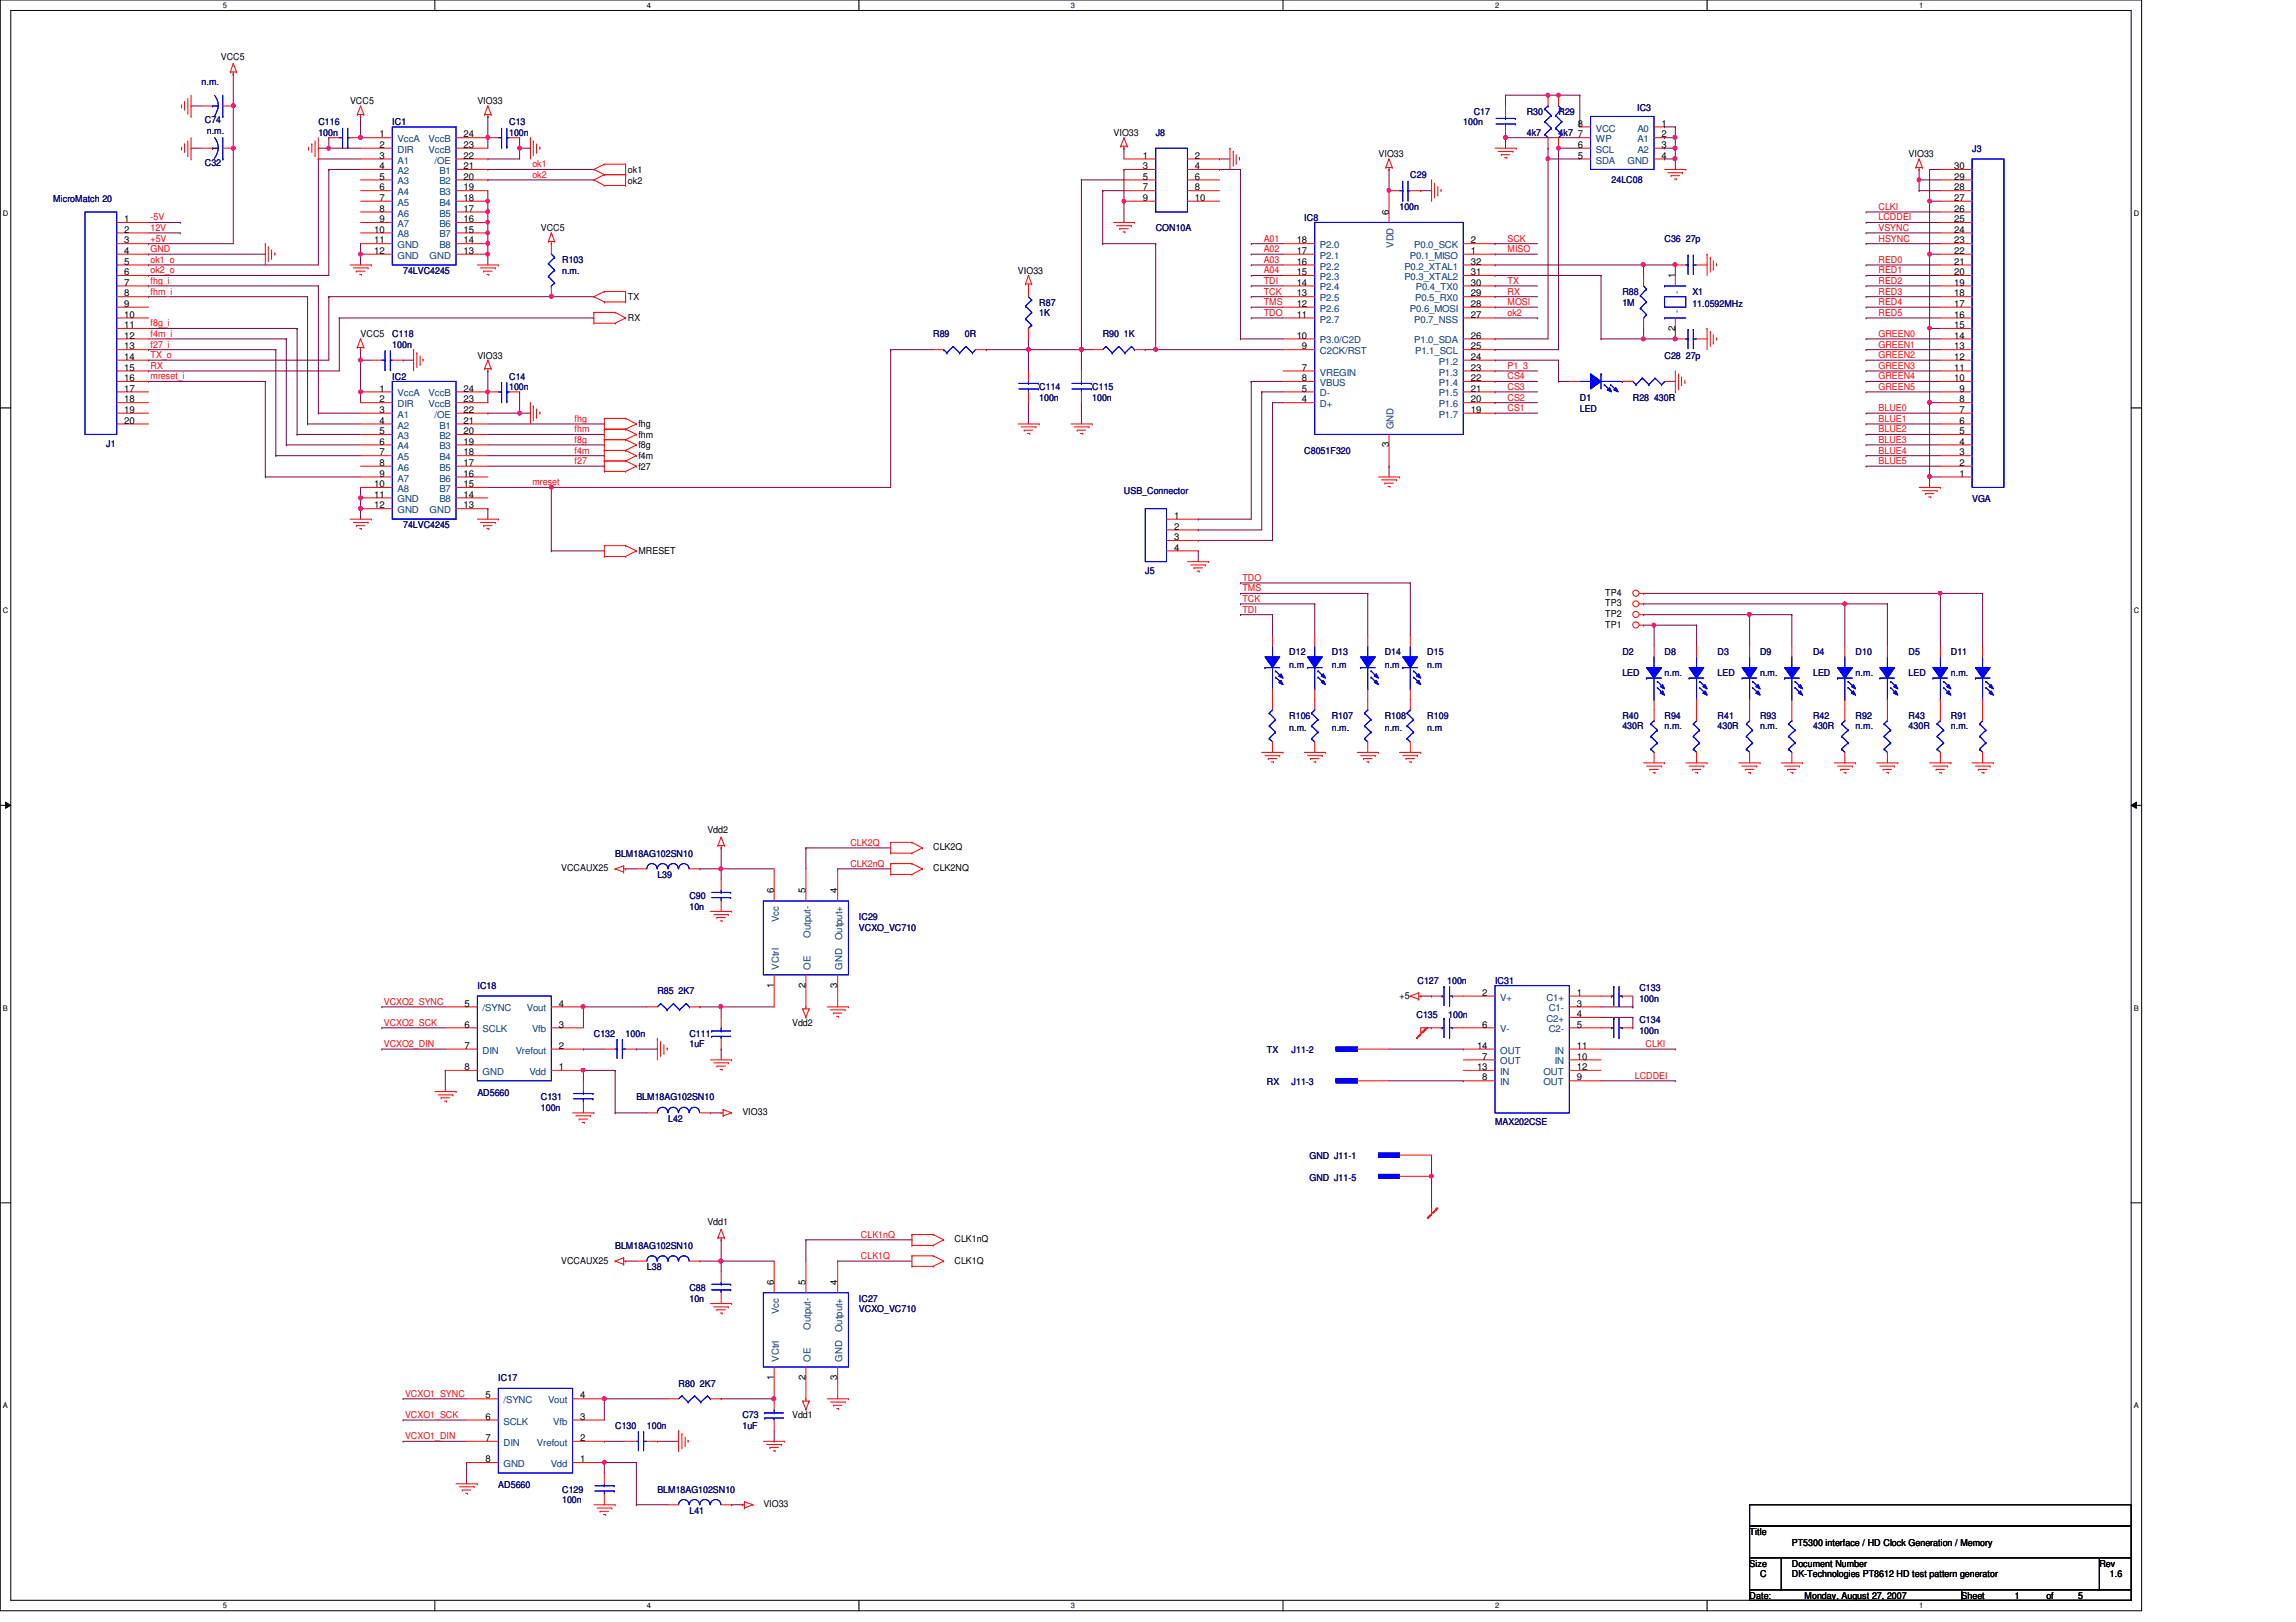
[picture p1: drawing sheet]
<svg xmlns="http://www.w3.org/2000/svg" width="297mm" height="210mm" viewBox="0 0 297 210" stroke-linecap="round" stroke-linejoin="round" font-family="sans-serif">
<defs><g id="words">
<g font-size="1.2" fill="#000080">
<text x="26.1" y="11">n.m.</text>
<text x="26.5" y="16">C74</text>
<text x="26.8" y="17.3">n.m.</text>
<text x="41.2" y="16.2">C116</text>
<text x="41.2" y="17.6">100n</text>
<text x="50.8" y="16.2">IC1</text>
<text x="65.9" y="16.2">C13</text>
<text x="65.9" y="17.6">100n</text>
<text x="149.5" y="17.6">J8</text>
<text x="189.3" y="16.2">100n</text>
<text x="190.7" y="14.9">C17</text>
<text x="197.5" y="14.9">R30</text>
<text x="197.5" y="17.6">4k7</text>
<text x="201.6" y="14.9">R29</text>
<text x="201.6" y="17.6">4k7</text>
<text x="211.8" y="14.3">IC3</text>
<text x="26.5" y="21.4">C32</text>
<text x="182.5" y="23.1">C29</text>
<text x="208.5" y="23.6">24LC08</text>
<text x="255.1" y="19.6">J3</text>
<text x="6.9" y="26.1">MicroMatch 20</text>
<text x="149.5" y="29.9">CON10A</text>
<text x="168.7" y="28.6">IC8</text>
<text x="181.1" y="27.2">100n</text>
<text x="52.2" y="35.4">74LVC4245</text>
<text x="72.7" y="34">R103</text>
<text x="72.7" y="35.4">n.m.</text>
<text x="215.3" y="31.3">C36 27p</text>
<text x="134.4" y="39.5">R87</text>
<text x="134.4" y="40.9">1K</text>
<text x="209.9" y="38.1">R88</text>
<text x="209.9" y="39.5">1M</text>
<text x="218.9" y="38.1">X1</text>
<text x="218.9" y="39.8">11.0592MHz</text>
<text x="50.8" y="43.6">C118</text>
<text x="50.8" y="45">100n</text>
<text x="120.7" y="43.6">R89</text>
<text x="124.8" y="43.6">0R</text>
<text x="142.7" y="43.6">R90 1K</text>
<text x="215.3" y="46.4">C28 27p</text>
<text x="50.8" y="49.1">IC2</text>
<text x="65.9" y="49.1">C14</text>
<text x="65.9" y="50.5">100n</text>
<text x="134.4" y="50.5">C114</text>
<text x="134.4" y="51.9">100n</text>
<text x="141.3" y="50.5">C115</text>
<text x="141.3" y="51.9">100n</text>
<text x="204.4" y="51.9">D1</text>
<text x="204.4" y="53.3">LED</text>
<text x="211.2" y="51.9">R28 430R</text>
<text x="13.8" y="57.8">J1</text>
<text x="168.7" y="58.7">C8051F320</text>
<text x="145.4" y="64">USB_Connector</text>
<text x="255.1" y="65">VGA</text>
<text x="52.2" y="68.3">74LVC4245</text>
<text x="148.2" y="74.3">J5</text>
<text x="166.8" y="84.8">D12</text>
<text x="166.8" y="86.4">n.m</text>
<text x="172.3" y="84.8">D13</text>
<text x="172.3" y="86.4">n.m</text>
<text x="179.2" y="84.8">D14</text>
<text x="179.2" y="86.4">n.m</text>
<text x="184.7" y="84.8">D15</text>
<text x="184.7" y="86.4">n.m</text>
<text x="209.9" y="84.8">D2</text>
<text x="209.9" y="87.5">LED</text>
<text x="215.3" y="84.8">D8</text>
<text x="215.3" y="87.5">n.m.</text>
<text x="222.2" y="84.8">D3</text>
<text x="222.2" y="87.5">LED</text>
<text x="227.7" y="84.8">D9</text>
<text x="227.7" y="87.5">n.m.</text>
<text x="234.6" y="84.8">D4</text>
<text x="234.6" y="87.5">LED</text>
<text x="240.1" y="84.8">D10</text>
<text x="240.1" y="87.5">n.m.</text>
<text x="246.9" y="84.8">D5</text>
<text x="246.9" y="87.5">LED</text>
<text x="252.4" y="84.8">D11</text>
<text x="252.4" y="87.5">n.m.</text>
<text x="166.8" y="93">R106</text>
<text x="166.8" y="94.7">n.m.</text>
<text x="172.3" y="93">R107</text>
<text x="172.3" y="94.7">n.m.</text>
<text x="179.2" y="93">R108</text>
<text x="179.2" y="94.7">n.m.</text>
<text x="184.7" y="93">R109</text>
<text x="184.7" y="94.7">n.m</text>
<text x="209.9" y="93">R40</text>
<text x="209.9" y="94.4">430R</text>
<text x="215.3" y="93">R94</text>
<text x="215.3" y="94.4">n.m.</text>
<text x="222.2" y="93">R41</text>
<text x="222.2" y="94.4">430R</text>
<text x="227.7" y="93">R93</text>
<text x="227.7" y="94.4">n.m.</text>
<text x="234.6" y="93">R42</text>
<text x="234.6" y="94.4">430R</text>
<text x="240.1" y="93">R92</text>
<text x="240.1" y="94.4">n.m.</text>
<text x="246.9" y="93">R43</text>
<text x="246.9" y="94.4">430R</text>
<text x="252.4" y="93">R91</text>
<text x="252.4" y="94.4">n.m.</text>
<text x="79.6" y="110.9">BLM18AG102SN10</text>
<text x="85" y="113.6">L39</text>
<text x="89.2" y="116.3">C90</text>
<text x="89.2" y="117.7">10n</text>
<text x="111.1" y="119.1">IC29</text>
<text x="111.1" y="120.4">VCXO_VC710</text>
<text x="61.8" y="128">IC18</text>
<text x="85" y="128.7">R85 2K7</text>
<text x="183.3" y="131.7">C135</text>
<text x="183.4" y="127.3">C127</text>
<text x="187.2" y="127.3">100n</text>
<text x="187.4" y="131.7">100n</text>
<text x="193.4" y="127.3">IC31</text>
<text x="212.1" y="128.3">C133</text>
<text x="212.1" y="129.6">100n</text>
<text x="76.8" y="134.2">C132</text>
<text x="80.9" y="134.2">100n</text>
<text x="89.2" y="134.2">C111</text>
<text x="89.2" y="135.6">1uF</text>
<text x="163.9" y="136.2">TX</text>
<text x="167.1" y="136.2">J11-2</text>
<text x="212.1" y="132.4">C134</text>
<text x="212.1" y="133.8">100n</text>
<text x="61.8" y="141.9">AD5660</text>
<text x="70" y="142.4">C131</text>
<text x="70" y="143.8">100n</text>
<text x="82.3" y="142.4">BLM18AG102SN10</text>
<text x="163.9" y="140.5">RX</text>
<text x="167.1" y="140.5">J11-3</text>
<text x="86.4" y="145.2">L42</text>
<text x="169.4" y="149.9">GND J11-1</text>
<text x="193.4" y="145.5">MAX202CSE</text>
<text x="169.4" y="152.8">GND J11-5</text>
<text x="79.6" y="161.6">BLM18AG102SN10</text>
<text x="83.7" y="164.3">L38</text>
<text x="89.2" y="167.1">C88</text>
<text x="89.2" y="168.4">10n</text>
<text x="111.1" y="168.4">IC27</text>
<text x="111.1" y="169.8">VCXO_VC710</text>
<text x="64.5" y="178.7">IC17</text>
<text x="87.8" y="179.5">R80 2K7</text>
<text x="79.6" y="184.9">C130</text>
<text x="83.7" y="184.9">100n</text>
<text x="96.1" y="183.6">C73</text>
<text x="96.1" y="184.9">1uF</text>
<text x="64.5" y="192.6">AD5660</text>
<text x="72.7" y="193.2">C129</text>
<text x="72.7" y="194.5">100n</text>
<text x="85" y="193.2">BLM18AG102SN10</text>
<text x="89.2" y="195.9">L41</text>
</g>
<g font-size="1.2">
<text x="28.6" y="7.7">VCC5</text>
<text x="45.3" y="13.5">VCC5</text>
<text x="49.1" y="17.8">1</text>
<text x="60" y="17.8">24</text>
<text x="61.8" y="13.5">VIO33</text>
<text x="144.1" y="17.6">VIO33</text>
<text x="204.1" y="16.4">8</text>
<text x="204.1" y="17.8">7</text>
<text x="215" y="16.4">1</text>
<text x="215" y="17.8">2</text>
<text x="49.1" y="19.1">2</text>
<text x="49.1" y="20.5">3</text>
<text x="49.1" y="21.9">4</text>
<text x="49.1" y="23.2">5</text>
<text x="60" y="19.1">23</text>
<text x="60" y="23.2">20</text>
<text x="60" y="21.9">21</text>
<text x="60" y="20.5">22</text>
<text x="81.2" y="22.4">ok1</text>
<text x="81.2" y="23.7">ok2</text>
<text x="147.9" y="20.5">1</text>
<text x="147.9" y="21.9">3</text>
<text x="147.9" y="23.2">5</text>
<text x="154.6" y="20.5">2</text>
<text x="154.6" y="21.9">4</text>
<text x="154.6" y="23.2">6</text>
<text x="178.3" y="20.3">VIO33</text>
<text x="204.1" y="19.1">6</text>
<text x="204.1" y="20.5">5</text>
<text x="215" y="19.1">3</text>
<text x="215" y="20.5">4</text>
<text x="246.9" y="20.3">VIO33</text>
<text x="252.8" y="23.2">29</text>
<text x="252.8" y="21.9">30</text>
<text x="16.1" y="28.7">1</text>
<text x="49.1" y="24.6">6</text>
<text x="49.1" y="26">7</text>
<text x="49.1" y="27.4">8</text>
<text x="49.1" y="28.7">9</text>
<text x="60" y="28.7">16</text>
<text x="60" y="27.4">17</text>
<text x="60" y="26">18</text>
<text x="60" y="24.6">19</text>
<text x="70" y="29.9">VCC5</text>
<text x="147.9" y="24.6">7</text>
<text x="147.9" y="26">9</text>
<text x="154.6" y="24.6">8</text>
<text x="154.6" y="26">10</text>
<text x="179.7" y="27.8" transform="rotate(-90 179.7 27.8)">6</text>
<text x="252.8" y="28.7">25</text>
<text x="252.8" y="27.4">26</text>
<text x="252.8" y="26">27</text>
<text x="252.8" y="24.6">28</text>
<text x="16.1" y="30.1">2</text>
<text x="16.1" y="31.5">3</text>
<text x="16.1" y="32.9">4</text>
<text x="16.1" y="34.2">5</text>
<text x="16.1" y="35.6">6</text>
<text x="48.4" y="30.1">10</text>
<text x="48.4" y="31.5">11</text>
<text x="48.4" y="32.9">12</text>
<text x="60" y="32.9">13</text>
<text x="60" y="31.5">14</text>
<text x="60" y="30.1">15</text>
<text x="131.7" y="35.4">VIO33</text>
<text x="167.8" y="34.2">16</text>
<text x="167.8" y="35.6">15</text>
<text x="167.8" y="32.9">17</text>
<text x="167.8" y="31.5">18</text>
<text x="190.3" y="31.5">2</text>
<text x="190.3" y="32.9">1</text>
<text x="190.3" y="34.2">32</text>
<text x="190.3" y="35.6">31</text>
<text x="252.8" y="35.6">20</text>
<text x="252.8" y="34.2">21</text>
<text x="252.8" y="32.9">22</text>
<text x="252.8" y="31.5">23</text>
<text x="252.8" y="30.1">24</text>
<text x="16.1" y="37">7</text>
<text x="16.1" y="38.4">8</text>
<text x="16.1" y="39.7">9</text>
<text x="16.1" y="41.1">10</text>
<text x="81.2" y="41.6">RX</text>
<text x="81.2" y="38.9">TX</text>
<text x="167.8" y="37">14</text>
<text x="167.8" y="38.4">13</text>
<text x="167.8" y="39.7">12</text>
<text x="167.8" y="41.1">11</text>
<text x="190.3" y="37">30</text>
<text x="190.3" y="38.4">29</text>
<text x="190.3" y="39.7">28</text>
<text x="190.3" y="41.1">27</text>
<text x="216.7" y="36" transform="rotate(-90 216.7 36)">1</text>
<text x="252.8" y="41.1">16</text>
<text x="252.8" y="39.7">17</text>
<text x="252.8" y="38.4">18</text>
<text x="252.8" y="37">19</text>
<text x="16.1" y="42.5">11</text>
<text x="16.1" y="43.8">12</text>
<text x="16.1" y="45.2">13</text>
<text x="16.1" y="46.6">14</text>
<text x="16.1" y="48">15</text>
<text x="46.6" y="43.6">VCC5</text>
<text x="61.8" y="46.4">VIO33</text>
<text x="167.8" y="43.8">10</text>
<text x="168.4" y="45.2">9</text>
<text x="168.4" y="48">7</text>
<text x="190.3" y="43.8">26</text>
<text x="190.3" y="45.2">25</text>
<text x="190.3" y="46.6">24</text>
<text x="190.3" y="48">23</text>
<text x="216.7" y="42.8" transform="rotate(-90 216.7 42.8)">2</text>
<text x="252.8" y="48">11</text>
<text x="252.8" y="46.6">12</text>
<text x="252.8" y="45.2">13</text>
<text x="252.8" y="43.8">14</text>
<text x="252.8" y="42.5">15</text>
<text x="16.1" y="49.3">16</text>
<text x="16.1" y="50.7">17</text>
<text x="16.1" y="52.1">18</text>
<text x="16.1" y="53.4">19</text>
<text x="49.1" y="50.7">1</text>
<text x="49.1" y="52.1">2</text>
<text x="49.1" y="53.4">3</text>
<text x="60" y="52.1">23</text>
<text x="60" y="50.7">24</text>
<text x="60" y="53.4">22</text>
<text x="168.4" y="49.3">8</text>
<text x="168.4" y="50.7">5</text>
<text x="168.4" y="52.1">4</text>
<text x="190.3" y="49.3">22</text>
<text x="190.3" y="50.7">21</text>
<text x="190.3" y="52.1">20</text>
<text x="190.3" y="53.4">19</text>
<text x="252.8" y="49.3">10</text>
<text x="253.5" y="53.4">7</text>
<text x="253.5" y="52.1">8</text>
<text x="253.5" y="50.7">9</text>
<text x="16.1" y="54.8">20</text>
<text x="49.1" y="54.8">4</text>
<text x="49.1" y="56.2">5</text>
<text x="49.1" y="57.5">6</text>
<text x="49.1" y="58.9">7</text>
<text x="60" y="58.9">18</text>
<text x="60" y="57.5">19</text>
<text x="60" y="56.2">20</text>
<text x="60" y="54.8">21</text>
<text x="82.6" y="59.4">f4m</text>
<text x="82.6" y="58">f8g</text>
<text x="82.6" y="56.7">fhm</text>
<text x="82.6" y="55.3">fhg</text>
<text x="179.7" y="57.9" transform="rotate(-90 179.7 57.9)">3</text>
<text x="253.5" y="58.9">3</text>
<text x="253.5" y="57.5">4</text>
<text x="253.5" y="56.2">5</text>
<text x="253.5" y="54.8">6</text>
<text x="48.4" y="63">10</text>
<text x="48.4" y="64.4">11</text>
<text x="48.4" y="65.8">12</text>
<text x="49.1" y="60.3">8</text>
<text x="49.1" y="61.7">9</text>
<text x="60" y="65.8">13</text>
<text x="60" y="64.4">14</text>
<text x="60" y="63">15</text>
<text x="60" y="61.7">16</text>
<text x="60" y="60.3">17</text>
<text x="82.6" y="60.8">f27</text>
<text x="253.5" y="61.7">1</text>
<text x="253.5" y="60.3">2</text>
<text x="82.6" y="71.8">MRESET</text>
<text x="151.9" y="67.1">1</text>
<text x="151.9" y="68.5">2</text>
<text x="151.9" y="69.9">3</text>
<text x="151.9" y="71.2">4</text>
<text x="207.7" y="77.1">TP4</text>
<text x="207.7" y="81.2">TP1</text>
<text x="207.7" y="79.8">TP2</text>
<text x="207.7" y="78.5">TP3</text>
<text x="91.5" y="107.8">Vdd2</text>
<text x="72.6" y="112.8">VCCAUX25</text>
<text x="120.7" y="110">CLK2Q</text>
<text x="120.7" y="112.8">CLK2NQ</text>
<text x="100.1" y="115.6" transform="rotate(-90 100.1 115.6)">6</text>
<text x="104.2" y="115.6" transform="rotate(-90 104.2 115.6)">5</text>
<text x="108.3" y="115.6" transform="rotate(-90 108.3 115.6)">4</text>
<text x="60.1" y="130.3">5</text>
<text x="72.3" y="130.3">4</text>
<text x="100.1" y="127.8" transform="rotate(-90 100.1 127.8)">1</text>
<text x="104.2" y="127.8" transform="rotate(-90 104.2 127.8)">2</text>
<text x="108.3" y="127.8" transform="rotate(-90 108.3 127.8)">3</text>
<text x="181.1" y="129.2">+5</text>
<text x="191.8" y="128.9">2</text>
<text x="204" y="128.9">1</text>
<text x="204" y="130.3">3</text>
<text x="204" y="131.6">4</text>
<text x="60.1" y="133">6</text>
<text x="60.1" y="135.7">7</text>
<text x="72.3" y="135.7">2</text>
<text x="72.3" y="133">3</text>
<text x="102.5" y="132.8">Vdd2</text>
<text x="191.1" y="135.7">14</text>
<text x="191.8" y="133">6</text>
<text x="191.8" y="137.1">7</text>
<text x="204" y="133">5</text>
<text x="204" y="135.7">11</text>
<text x="204" y="137.1">10</text>
<text x="60.1" y="138.5">8</text>
<text x="72.3" y="138.5">1</text>
<text x="191.1" y="138.5">13</text>
<text x="191.8" y="139.8">8</text>
<text x="204" y="138.5">12</text>
<text x="204" y="139.8">9</text>
<text x="96.1" y="144.3">VIO33</text>
<text x="91.5" y="158.6">Vdd1</text>
<text x="123.5" y="160.8">CLK1nQ</text>
<text x="72.6" y="163.5">VCCAUX25</text>
<text x="100.1" y="166.3" transform="rotate(-90 100.1 166.3)">6</text>
<text x="104.2" y="166.3" transform="rotate(-90 104.2 166.3)">5</text>
<text x="108.3" y="166.3" transform="rotate(-90 108.3 166.3)">4</text>
<text x="123.5" y="163.5">CLK1Q</text>
<text x="100.1" y="178.6" transform="rotate(-90 100.1 178.6)">1</text>
<text x="104.2" y="178.6" transform="rotate(-90 104.2 178.6)">2</text>
<text x="108.3" y="178.6" transform="rotate(-90 108.3 178.6)">3</text>
<text x="62.8" y="181">5</text>
<text x="62.8" y="183.7">6</text>
<text x="75.1" y="183.7">3</text>
<text x="75.1" y="181">4</text>
<text x="102.5" y="183.6">Vdd1</text>
<text x="62.8" y="186.5">7</text>
<text x="62.8" y="189.2">8</text>
<text x="75.1" y="189.2">1</text>
<text x="75.1" y="186.5">2</text>
<text x="98.8" y="195.1">VIO33</text>
<text x="226.4" y="198.6">Title</text>
<text x="226.4" y="202.7">Size</text>
<text x="231.8" y="202.7">Document Number</text>
<text x="231.8" y="200">PT5300 interface / HD Clock Generation / Memory</text>
<text x="271.6" y="202.7">Rev</text>
<text x="226.4" y="206.9">Date:</text>
<text x="227.7" y="204.1">C</text>
<text x="231.8" y="204.1">DK-Technologies PT8612 HD test pattern generator</text>
<text x="233.5" y="206.9">Monday, August 27, 2007</text>
<text x="253.8" y="206.9">Sheet</text>
<text x="260.6" y="206.9">1</text>
<text x="264.7" y="206.9">of</text>
<text x="268.9" y="206.9">5</text>
<text x="273" y="204.1">1.6</text>
</g>
<g font-size="1.2" fill="#004080">
<text x="206.5" y="17">VCC</text>
<text x="211.8" y="17">A0</text>
<text x="51.4" y="18.4">VccA</text>
<text x="51.4" y="19.8">DIR</text>
<text x="51.4" y="21.2">A1</text>
<text x="51.4" y="22.5">A2</text>
<text x="51.4" y="23.9">A3</text>
<text x="55.5" y="19.8">VccB</text>
<text x="55.5" y="18.4">VccB</text>
<text x="56.2" y="21.2">/OE</text>
<text x="56.9" y="23.9">B2</text>
<text x="56.9" y="22.5">B1</text>
<text x="206.5" y="18.4">WP</text>
<text x="206.5" y="19.8">SCL</text>
<text x="206.5" y="21.2">SDA</text>
<text x="210.6" y="21.2">GND</text>
<text x="211.8" y="18.4">A1</text>
<text x="211.8" y="19.8">A2</text>
<text x="51.4" y="25.3">A4</text>
<text x="51.4" y="26.6">A5</text>
<text x="51.4" y="28">A6</text>
<text x="51.4" y="29.4">A7</text>
<text x="56.9" y="29.4">B6</text>
<text x="56.9" y="28">B5</text>
<text x="56.9" y="26.6">B4</text>
<text x="56.9" y="25.3">B3</text>
<text x="51.4" y="30.7">A8</text>
<text x="51.4" y="32.1">GND</text>
<text x="51.4" y="33.5">GND</text>
<text x="55.6" y="33.5">GND</text>
<text x="56.9" y="32.1">B8</text>
<text x="56.9" y="30.7">B7</text>
<text x="170.8" y="34.9">P2.2</text>
<text x="170.8" y="33.5">P2.1</text>
<text x="170.8" y="32.1">P2.0</text>
<text x="180.3" y="32.1" transform="rotate(-90 180.3 32.1)">VDD</text>
<text x="181.7" y="34.9">P0.2_XTAL1</text>
<text x="182.4" y="33.5">P0.1_MISO</text>
<text x="183" y="32.1">P0.0_SCK</text>
<text x="170.8" y="36.2">P2.3</text>
<text x="170.8" y="37.6">P2.4</text>
<text x="170.8" y="39">P2.5</text>
<text x="170.8" y="40.3">P2.6</text>
<text x="170.8" y="41.7">P2.7</text>
<text x="181.7" y="36.2">P0.3_XTAL2</text>
<text x="182.4" y="40.3">P0.6_MOSI</text>
<text x="183" y="41.7">P0.7_NSS</text>
<text x="183.1" y="39">P0.5_RX0</text>
<text x="183.2" y="37.6">P0.4_TX0</text>
<text x="217.3" y="40.5" transform="rotate(-90 217.3 40.5)">-</text>
<text x="217.3" y="38.1" transform="rotate(-90 217.3 38.1)">-</text>
<text x="170.8" y="44.4">P3.0/C2D</text>
<text x="170.8" y="45.8">C2CK/RST</text>
<text x="183" y="44.4">P1.0_SDA</text>
<text x="183.1" y="45.8">P1.1_SCL</text>
<text x="186.1" y="47.2">P1.2</text>
<text x="51.4" y="51.3">VccA</text>
<text x="51.4" y="52.7">DIR</text>
<text x="55.5" y="52.7">VccB</text>
<text x="55.5" y="51.3">VccB</text>
<text x="170.8" y="48.6">VREGIN</text>
<text x="170.8" y="50">VBUS</text>
<text x="170.8" y="51.3">D-</text>
<text x="170.8" y="52.7">D+</text>
<text x="186.1" y="48.6">P1.3</text>
<text x="186.1" y="50">P1.4</text>
<text x="186.1" y="51.3">P1.5</text>
<text x="186.1" y="52.7">P1.6</text>
<text x="51.4" y="54.1">A1</text>
<text x="51.4" y="55.5">A2</text>
<text x="51.4" y="56.8">A3</text>
<text x="51.4" y="58.2">A4</text>
<text x="51.4" y="59.6">A5</text>
<text x="56.2" y="54.1">/OE</text>
<text x="56.9" y="59.6">B4</text>
<text x="56.9" y="58.2">B3</text>
<text x="56.9" y="56.8">B2</text>
<text x="56.9" y="55.5">B1</text>
<text x="180.3" y="55.5" transform="rotate(-90 180.3 55.5)">GND</text>
<text x="186.1" y="54.1">P1.7</text>
<text x="51.4" y="60.9">A6</text>
<text x="51.4" y="62.3">A7</text>
<text x="51.4" y="63.7">A8</text>
<text x="51.4" y="65">GND</text>
<text x="56.9" y="65">B8</text>
<text x="56.9" y="63.7">B7</text>
<text x="56.9" y="62.3">B6</text>
<text x="56.9" y="60.9">B5</text>
<text x="51.4" y="66.4">GND</text>
<text x="55.6" y="66.4">GND</text>
<text x="100.7" y="119.4" transform="rotate(-90 100.7 119.4)">Vcc</text>
<text x="100.7" y="125.5" transform="rotate(-90 100.7 125.5)">VCtrl</text>
<text x="104.9" y="125.5" transform="rotate(-90 104.9 125.5)">OE</text>
<text x="104.9" y="121.4" transform="rotate(-90 104.9 121.4)">Output-</text>
<text x="109" y="125.5" transform="rotate(-90 109 125.5)">GND</text>
<text x="109" y="121.7" transform="rotate(-90 109 121.7)">Output+</text>
<text x="62.4" y="130.9">/SYNC</text>
<text x="68.2" y="130.9">Vout</text>
<text x="194.1" y="129.5">V+</text>
<text x="200.1" y="129.5">C1+</text>
<text x="200.4" y="130.9">C1-</text>
<text x="62.4" y="133.6">SCLK</text>
<text x="62.4" y="136.4">DIN</text>
<text x="66.7" y="136.4">Vrefout</text>
<text x="68.8" y="133.6">Vfb</text>
<text x="194.1" y="133.6">V-</text>
<text x="194.1" y="136.4">OUT</text>
<text x="194.1" y="137.8">OUT</text>
<text x="200.1" y="132.2">C2+</text>
<text x="200.4" y="133.6">C2-</text>
<text x="201.2" y="136.4">IN</text>
<text x="201.2" y="137.8">IN</text>
<text x="62.4" y="139.1">GND</text>
<text x="68.5" y="139.1">Vdd</text>
<text x="194.1" y="139.1">IN</text>
<text x="194.1" y="140.5">IN</text>
<text x="199.7" y="139.1">OUT</text>
<text x="199.7" y="140.5">OUT</text>
<text x="100.7" y="170.1" transform="rotate(-90 100.7 170.1)">Vcc</text>
<text x="104.9" y="172.1" transform="rotate(-90 104.9 172.1)">Output-</text>
<text x="109" y="172.4" transform="rotate(-90 109 172.4)">Output+</text>
<text x="100.7" y="176.2" transform="rotate(-90 100.7 176.2)">VCtrl</text>
<text x="104.9" y="176.2" transform="rotate(-90 104.9 176.2)">OE</text>
<text x="109" y="176.2" transform="rotate(-90 109 176.2)">GND</text>
<text x="65.1" y="181.6">/SYNC</text>
<text x="65.1" y="184.4">SCLK</text>
<text x="70.9" y="181.6">Vout</text>
<text x="71.6" y="184.4">Vfb</text>
<text x="65.1" y="187.1">DIN</text>
<text x="65.1" y="189.9">GND</text>
<text x="69.5" y="187.1">Vrefout</text>
<text x="71.2" y="189.9">Vdd</text>
</g>
<g font-size="1.2" fill="#f00">
<text x="68.9" y="23">ok2</text>
<text x="68.9" y="21.7">ok1</text>
<text x="19.5" y="28.5">-5V</text>
<text x="19.5" y="29.9">12V</text>
<text x="243" y="27.2">CLKI</text>
<text x="243" y="28.5">LCDDEI</text>
<text x="243" y="29.9">VSYNC</text>
<text x="19.5" y="34">ok1_o</text>
<text x="19.5" y="35.4">ok2_o</text>
<text x="19.5" y="31.3">+5V</text>
<text x="19.5" y="32.6">GND</text>
<text x="163.5" y="31.3">A01</text>
<text x="163.5" y="32.6">A02</text>
<text x="163.5" y="34">A03</text>
<text x="163.5" y="35.4">A04</text>
<text x="195" y="31.3">SCK</text>
<text x="195" y="32.6">MISO</text>
<text x="243" y="31.3">HSYNC</text>
<text x="243" y="34">RED0</text>
<text x="243" y="35.4">RED1</text>
<text x="19.5" y="36.7">fhg_i</text>
<text x="19.5" y="38.1">fhm_i</text>
<text x="163.5" y="36.7">TDI</text>
<text x="163.5" y="38.1">TCK</text>
<text x="163.5" y="39.5">TMS</text>
<text x="163.5" y="40.9">TDO</text>
<text x="195" y="36.7">TX</text>
<text x="195" y="38.1">RX</text>
<text x="195" y="39.5">MOSI</text>
<text x="195" y="40.9">ok2</text>
<text x="243" y="36.7">RED2</text>
<text x="243" y="38.1">RED3</text>
<text x="243" y="39.5">RED4</text>
<text x="243" y="40.9">RED5</text>
<text x="19.5" y="45">f27_i</text>
<text x="19.5" y="46.4">TX_o</text>
<text x="19.5" y="47.8">RX</text>
<text x="19.5" y="42.2">f8g_i</text>
<text x="19.5" y="43.6">f4m_i</text>
<text x="195" y="47.8">P1_3</text>
<text x="243" y="43.6">GREEN0</text>
<text x="243" y="45">GREEN1</text>
<text x="243" y="46.4">GREEN2</text>
<text x="243" y="47.8">GREEN3</text>
<text x="19.5" y="49.1">mreset_i</text>
<text x="195" y="49.1">CS4</text>
<text x="195" y="50.5">CS3</text>
<text x="195" y="51.9">CS2</text>
<text x="195" y="53.2">CS1</text>
<text x="243" y="49.1">GREEN4</text>
<text x="243" y="50.5">GREEN5</text>
<text x="243" y="53.2">BLUE0</text>
<text x="74.3" y="58.7">f4m</text>
<text x="74.3" y="54.6">fhg</text>
<text x="74.3" y="56">fhm</text>
<text x="74.3" y="57.3">f8g</text>
<text x="243" y="54.6">BLUE1</text>
<text x="243" y="56">BLUE2</text>
<text x="243" y="57.3">BLUE3</text>
<text x="243" y="58.7">BLUE4</text>
<text x="68.9" y="62.8">mreset</text>
<text x="74.3" y="60.1">f27</text>
<text x="243" y="60.1">BLUE5</text>
<text x="160.7" y="77.9">TCK</text>
<text x="160.7" y="76.5">TMS</text>
<text x="160.7" y="75.2">TDO</text>
<text x="160.7" y="79.3">TDI</text>
<text x="110" y="112.2">CLK2nQ</text>
<text x="110" y="109.5">CLK2Q</text>
<text x="49.7" y="130">VCXO2_SYNC</text>
<text x="49.7" y="132.8">VCXO2_SCK</text>
<text x="49.7" y="135.5">VCXO2_DIN</text>
<text x="212.9" y="135.5">CLKI</text>
<text x="211.5" y="139.6">LCDDEI</text>
<text x="111.4" y="160.2">CLK1nQ</text>
<text x="111.4" y="162.9">CLK1Q</text>
<text x="52.4" y="180.8">VCXO1_SYNC</text>
<text x="52.4" y="183.5">VCXO1_SCK</text>
<text x="52.4" y="186.3">VCXO1_DIN</text>
</g>
<g font-size="1">
<text x="28.8" y="1">5</text>
<text x="83.7" y="1">4</text>
<text x="138.6" y="1">3</text>
<text x="193.4" y="1">2</text>
<text x="248.3" y="1">1</text>
<text x=".4" y="27.9">D</text>
<text x="276.1" y="27.9">D</text>
<text x=".4" y="79.4">C</text>
<text x="276.1" y="79.4">C</text>
<text x=".4" y="130.8">B</text>
<text x="276.1" y="130.8">B</text>
<text x=".4" y="182.2">A</text>
<text x="276.1" y="182.2">A</text>
<text x="28.8" y="208.1">5</text>
<text x="83.7" y="208.1">4</text>
<text x="138.6" y="208.1">3</text>
<text x="193.4" y="208.1">2</text>
<text x="248.3" y="208.1">1</text>
</g>
</g></defs>
<path d="M0 0h277.1v208.4h-277.1zM1.4 1.4h274.3v205.7h-274.3z" fill="none" stroke="#000" stroke-width=".13"/>
<g fill="#fff">
<path d="M28.8 .1h.6v1.1h-.6z"/>
<path d="M28.8 207.2h.6v1.1h-.6z"/>
</g>
<path d="M56.3 0v1.4M56.3 207.1v1.3" fill="none" stroke="#000" stroke-width=".13"/>
<g fill="#fff">
<path d="M83.7 .1h.5v1.1h-.5z"/>
<path d="M83.7 207.2h.5v1.1h-.5z"/>
</g>
<path d="M111.1 0v1.4M111.1 207.1v1.3" fill="none" stroke="#000" stroke-width=".13"/>
<g fill="#fff">
<path d="M138.6 .1h.5v1.1h-.5z"/>
<path d="M138.6 207.2h.5v1.1h-.5z"/>
</g>
<path d="M166 0v1.4M166 207.1v1.3" fill="none" stroke="#000" stroke-width=".13"/>
<g fill="#fff">
<path d="M193.4 .1h.6v1.1h-.6z"/>
<path d="M193.4 207.2h.6v1.1h-.6z"/>
</g>
<path d="M220.8 0v1.4M220.8 207.1v1.3" fill="none" stroke="#000" stroke-width=".13"/>
<g fill="#fff">
<path d="M248.3 .1h.5v1.1h-.5z"/>
<path d="M248.3 207.2h.5v1.1h-.5z"/>
<path d="M.4 27.1h.7v1.1h-.7z"/>
<path d="M276.1 27.1h.7v1.1h-.7z"/>
<path d="M.4 78.5h.7v1.1h-.7z"/>
<path d="M276.1 78.5h.7v1.1h-.7z"/>
</g>
<path d="M0 52.8h1.4M275.7 52.8h1.4" fill="none" stroke="#000" stroke-width=".13"/>
<g fill="#fff">
<path d="M.4 129.9h.6v1.1h-.6z"/>
<path d="M276.1 129.9h.6v1.1h-.6z"/>
</g>
<path d="M0 104.2h1.4M.7 103.8l.7 .4-.7 .4zM275.7 104.2l.7-.4v.8zM275.7 104.2h1.4" fill="none" stroke="#000" stroke-width=".13"/>
<path d="M.7 103.8l.7 .4-.7 .4zM275.7 104.2l.7-.4v.8z" fill="#000"/>
<g fill="#fff">
<path d="M.4 181.4h.6v1.1h-.6z"/>
<path d="M276.1 181.4h.6v1.1h-.6z"/>
</g>
<path d="M0 155.7h1.4M275.7 155.7h1.4" fill="none" stroke="#000" stroke-width=".13"/>
<g fill="none" stroke="#800040" stroke-width=".13">
<path d="M19.2 34.3h.1M19.2 35.6h.1M19.2 37h.1M19.2 38.4h.1M19.2 34.3h22M19.2 35.6h23.3M19.2 37h22M19.2 38.4h20.6M63.1 23.3h.1M63.1 23.3h13.7M212.6 34.3h.1M212.6 34.3h4.1"/>
<path d="M19.2 45.3h.1M19.2 46.6h.1M19.2 49.4h.1M19.2 45.3h16.5M19.2 46.6h23.3M19.2 49.4h15.1M63.1 59h15.1M63.1 54.9h15.1M63.1 56.2h15.1M63.1 57.6h15.1M78.2 59h.1M78.2 54.9h.1"/>
<path d="M78.2 56.2h.1M78.2 57.6h.1M63.1 60.3h15.1M78.2 60.3h.1"/>
</g>
<circle cx="212.6" cy="34.2" r=".26" fill="#f0f"/>
<circle cx="212.6" cy="34.2" r=".26" fill="none" stroke="#f0f" stroke-width=".13"/>
<path d="M216.7 34.3h.1M216.7 34.3v1.3" fill="none" stroke="#800040" stroke-width=".13"/>
<circle cx="216.7" cy="34.2" r=".26" fill="#f0f"/>
<circle cx="216.7" cy="34.2" r=".26" fill="none" stroke="#f0f" stroke-width=".13"/>
<path d="M207.1 35.6h.1M207.1 35.6v8.3M212.6 43.9h.1M212.6 43.9h4.1" fill="none" stroke="#800040" stroke-width=".13"/>
<circle cx="216.7" cy="43.9" r=".26" fill="#f0f"/>
<circle cx="216.7" cy="43.9" r=".26" fill="none" stroke="#f0f" stroke-width=".13"/>
<path d="M201.6 12.3h.1M201.6 12.3h2.8M204.4 12.3h.1M204.4 12.3v4.1M216.7 42.5h.1M216.7 42.5v1.4" fill="none" stroke="#800040" stroke-width=".13"/>
<circle cx="201.6" cy="12.3" r=".26" fill="#f0f"/>
<circle cx="201.6" cy="12.3" r=".26" fill="none" stroke="#f0f" stroke-width=".13"/>
<path d="M194.8 12.3h.1M194.8 17.8h.1M194.8 12.3h5.5M194.8 17.8v1.4M194.8 17.8h9.6" fill="none" stroke="#800040" stroke-width=".13"/>
<circle cx="194.8" cy="17.8" r=".26" fill="#f0f"/>
<circle cx="194.8" cy="17.8" r=".26" fill="none" stroke="#f0f" stroke-width=".13"/>
<path d="M194.8 12.3h.1M194.8 12.3v1.4M215.3 16.4h.1M215.3 19.2h.1M215.3 16.4h1.4M215.3 19.2h1.4M216.7 16.4h.1M216.7 16.4v1.4M216.7 20.6h.1M216.7 20.6v1.3" fill="none" stroke="#800040" stroke-width=".13"/>
<circle cx="216.7" cy="20.5" r=".26" fill="#f0f"/>
<circle cx="216.7" cy="20.5" r=".26" fill="none" stroke="#f0f" stroke-width=".13"/>
<path d="M215.3 17.8h.1M215.3 17.8h1.4M216.7 17.8h.1M216.7 17.8v1.4" fill="none" stroke="#800040" stroke-width=".13"/>
<circle cx="216.7" cy="17.8" r=".26" fill="#f0f"/>
<circle cx="216.7" cy="17.8" r=".26" fill="none" stroke="#f0f" stroke-width=".13"/>
<path d="M216.7 19.2h.1M216.7 19.2v1.4h-1.4M215.3 20.6h.1" fill="none" stroke="#800040" stroke-width=".13"/>
<circle cx="216.7" cy="19.2" r=".26" fill="#f0f"/>
<circle cx="216.7" cy="19.2" r=".26" fill="none" stroke="#f0f" stroke-width=".13"/>
<path d="M30.2 9.6h.1M30.2 9.6v4.1M248.3 24.7h.1M248.3 23.3h.1M248.3 24.7h2.7M248.3 23.3v1.4M249.6 21.9h.1M249.6 26h.1M249.6 21.9h1.4M249.6 21.9v4.1M249.6 26h1.4" fill="none" stroke="#800040" stroke-width=".13"/>
<path d="M248.1 23.1l.1-.1 .3 .1-.1 .4h-.2h-.1z" fill-rule="evenodd" fill="#f0f"/>
<path d="M248.1 23.1l.1-.1 .3 .1-.1 .4h-.2h-.1z" fill="none" stroke="#f0f" stroke-width=".13"/>
<g fill="none" stroke="#800040" stroke-width=".13">
<path d="M241.4 27.4h.1M241.4 28.8h.1M241.4 30.1h.1M241.4 31.5h.1M241.4 34.3h.1M241.4 35.6h.1M241.4 37h.1M241.4 38.4h.1M241.4 39.8h.1M241.4 27.4h9.6M241.4 28.8h9.6M241.4 30.1h9.6"/>
<path d="M241.4 31.5h9.6M241.4 34.3h9.6M241.4 35.6h9.6M241.4 37h9.6M241.4 38.4h9.6M241.4 39.8h9.6M248.3 23.3h.1M248.3 23.3h2.7M241.4 41.1h.1M241.4 43.9h.1M241.4 45.3h.1M241.4 46.6h.1"/>
<path d="M241.4 48h.1M241.4 49.4h.1M241.4 50.7h.1M241.4 53.5h.1M241.4 54.9h.1M241.4 56.2h.1M241.4 57.6h.1M241.4 59h.1M241.4 41.1h9.6M241.4 43.9h9.6M241.4 45.3h9.6M241.4 46.6h9.6"/>
<path d="M241.4 48h9.6M241.4 49.4h9.6M241.4 50.7h9.6M241.4 53.5h9.6M241.4 54.9h9.6M241.4 56.2h9.6M241.4 57.6h9.6M241.4 59h9.6M241.4 60.3h.1M241.4 60.3h9.6M249.6 61.7h.1M249.6 61.7v1.4"/>
</g>
<circle cx="249.6" cy="61.7" r=".26" fill="#f0f"/>
<circle cx="249.6" cy="61.7" r=".26" fill="none" stroke="#f0f" stroke-width=".13"/>
<path d="M249.6 32.9h.1M249.6 26h.1M249.6 32.9h1.4M249.6 26v6.9" fill="none" stroke="#800040" stroke-width=".13"/>
<circle cx="249.6" cy="26" r=".26" fill="#f0f"/>
<circle cx="249.6" cy="26" r=".26" fill="none" stroke="#f0f" stroke-width=".13"/>
<path d="M249.6 32.9h.1M249.6 32.9v9.6M249.6 42.5h.1M249.6 42.5h1.4" fill="none" stroke="#800040" stroke-width=".13"/>
<circle cx="249.6" cy="32.9" r=".26" fill="#f0f"/>
<circle cx="249.6" cy="32.9" r=".26" fill="none" stroke="#f0f" stroke-width=".13"/>
<path d="M249.6 52.1h.1M249.6 42.5h.1M249.6 52.1h1.4M249.6 42.5v9.6" fill="none" stroke="#800040" stroke-width=".13"/>
<circle cx="249.6" cy="42.5" r=".25" fill="#f0f"/>
<circle cx="249.6" cy="42.5" r=".25" fill="none" stroke="#f0f" stroke-width=".13"/>
<path d="M249.6 52.1h.1M249.6 52.1v9.6M249.6 61.7h.1M249.6 61.7h1.4" fill="none" stroke="#800040" stroke-width=".13"/>
<circle cx="249.6" cy="52.1" r=".26" fill="#f0f"/>
<circle cx="249.6" cy="52.1" r=".26" fill="none" stroke="#f0f" stroke-width=".13"/>
<path d="M30.2 13.7h.1M30.2 13.7v5.5M248.3 21.9h.1M248.3 21.9v1.4" fill="none" stroke="#800040" stroke-width=".13"/>
<circle cx="30.2" cy="19.2" r=".26" fill="#f0f"/>
<circle cx="30.2" cy="19.2" r=".26" fill="none" stroke="#f0f" stroke-width=".13"/>
<circle cx="30.2" cy="13.7" r=".26" fill="#f0f"/>
<circle cx="30.2" cy="13.7" r=".26" fill="none" stroke="#f0f" stroke-width=".13"/>
<path d="M212.6 78.1h.1M212.6 78.1h26.1M212.6 80.9h.1M212.6 80.9h1.4" fill="none" stroke="#800040" stroke-width=".13"/>
<circle cx="238.7" cy="78.1" r=".26" fill="#f0f"/>
<circle cx="238.7" cy="78.1" r=".26" fill="none" stroke="#f0f" stroke-width=".13"/>
<path d="M212.6 79.5h.1M212.6 79.5h13.8M214 80.9h.1M214 80.9v2.8" fill="none" stroke="#800040" stroke-width=".13"/>
<circle cx="226.3" cy="79.5" r=".26" fill="#f0f"/>
<circle cx="226.3" cy="79.5" r=".26" fill="none" stroke="#f0f" stroke-width=".13"/>
<path d="M212.6 76.8h.1M212.6 76.8h38.4M226.4 79.5h.1M226.4 79.5v4.2M238.7 78.1h.1M238.7 78.1v5.6" fill="none" stroke="#800040" stroke-width=".13"/>
<circle cx="251" cy="76.8" r=".25" fill="#f0f"/>
<circle cx="251" cy="76.8" r=".25" fill="none" stroke="#f0f" stroke-width=".13"/>
<g fill="none" stroke="#800040" stroke-width=".13">
<path d="M42.5 19.2h.1M42.5 19.2h4.1M63.1 15.1h.1M63.1 17.8h.1M63.1 15.1v4.1M41.2 20.6h.1M41.2 20.6h5.4M41.2 20.6v13.7M42.5 21.9h.1M42.5 21.9h4.1M42.5 21.9v13.7M63.1 21.9h.1"/>
<path d="M63.1 21.9h13.7M19.2 48h.1M19.2 48h24.7M19.2 42.5h19.2M19.2 43.9h17.8M37 43.9h.1M38.4 42.5h.1M251 76.8h.1M251 76.8v6.9"/>
</g>
<path d="M62.9 17.6l.2-.1 .2 .1-.1 .4h-.1h-.2z" fill-rule="evenodd" fill="#f0f"/>
<path d="M62.9 17.6l.2-.1 .2 .1-.1 .4h-.1h-.2z" fill="none" stroke="#f0f" stroke-width=".13"/>
<path d="M67.2 19.2h.1M67.2 19.2h1.4" fill="none" stroke="#800040" stroke-width=".13"/>
<circle cx="67.2" cy="19.2" r=".26" fill="#f0f"/>
<circle cx="67.2" cy="19.2" r=".26" fill="none" stroke="#f0f" stroke-width=".13"/>
<g fill="none" stroke="#800040" stroke-width=".13">
<path d="M46.6 15.1h.1M46.6 15.1v2.7M67.2 17.8h.1M67.2 17.8v1.4M39.8 38.4h.1M39.8 38.4v16.5M41.2 37h.1M41.2 37v16.5M42.5 38.4h.1M42.5 38.4v8.2M63.1 20.6h.1M63.1 20.6h4.1"/>
<path d="M34.3 49.4h.1M34.3 49.4v12.3M35.7 45.3h.1M35.7 59h.1M35.7 45.3v13.7M35.7 59h10.9M37 43.9h.1M37 57.6h.1M37 43.9v13.7M37 57.6h9.6M38.4 42.5h.1M38.4 56.2h.1"/>
<path d="M38.4 42.5v13.7M38.4 56.2h8.2M39.8 54.9h.1M39.8 54.9h6.8M41.2 53.5h.1M41.2 53.5h5.4M34.3 61.7h.1M34.3 61.7h12.3"/>
</g>
<circle cx="46.6" cy="17.8" r=".26" fill="#f0f"/>
<circle cx="46.6" cy="17.8" r=".26" fill="none" stroke="#f0f" stroke-width=".13"/>
<path d="M42.5 17.8h.1M42.5 17.8v1.4" fill="none" stroke="#800040" stroke-width=".13"/>
<path d="M42.3 19l.2-.1 .2 .1v.4h-.2h-.2z" fill-rule="evenodd" fill="#f0f"/>
<path d="M42.3 19l.2-.1 .2 .1v.4h-.2h-.2z" fill="none" stroke="#f0f" stroke-width=".13"/>
<path d="M41.2 19.2h.1M41.2 19.2h1.3M46.6 50.7h.1M46.6 46.6h.1M46.6 46.6v5.5" fill="none" stroke="#800040" stroke-width=".13"/>
<circle cx="46.6" cy="50.7" r=".26" fill="#f0f"/>
<circle cx="46.6" cy="50.7" r=".26" fill="none" stroke="#f0f" stroke-width=".13"/>
<path d="M46.6 46.6h.1M46.6 46.6h1.4M52.2 46.6h.1M52.2 46.6h1.3" fill="none" stroke="#800040" stroke-width=".13"/>
<circle cx="46.6" cy="46.6" r=".26" fill="#f0f"/>
<circle cx="46.6" cy="46.6" r=".26" fill="none" stroke="#f0f" stroke-width=".13"/>
<path d="M63.1 50.7h.1M63.1 50.7v1.4" fill="none" stroke="#800040" stroke-width=".13"/>
<path d="M62.9 50.5h.2l.2 .1-.1 .3-.1 .1-.2-.1z" fill-rule="evenodd" fill="#f0f"/>
<path d="M62.9 50.5h.2l.2 .1-.1 .3-.1 .1-.2-.1z" fill="none" stroke="#f0f" stroke-width=".13"/>
<path d="M63.1 48h.1M63.1 48v2.7M67.2 53.5h.1M67.2 53.5h1.4" fill="none" stroke="#800040" stroke-width=".13"/>
<circle cx="67.2" cy="53.5" r=".26" fill="#f0f"/>
<circle cx="67.2" cy="53.5" r=".26" fill="none" stroke="#f0f" stroke-width=".13"/>
<path d="M46.6 32.9h.1M46.6 32.9v1.4M67.2 50.7h.1M67.2 50.7v2.8" fill="none" stroke="#800040" stroke-width=".13"/>
<circle cx="46.6" cy="32.9" r=".26" fill="#f0f"/>
<circle cx="46.6" cy="32.9" r=".26" fill="none" stroke="#f0f" stroke-width=".13"/>
<path d="M63.1 26h.1M63.1 26v1.4" fill="none" stroke="#800040" stroke-width=".13"/>
<path d="M62.9 25.8h.2l.2 .1-.1 .3-.1 .1-.2-.1z" fill-rule="evenodd" fill="#f0f"/>
<path d="M62.9 25.8h.2l.2 .1-.1 .3-.1 .1-.2-.1z" fill="none" stroke="#f0f" stroke-width=".13"/>
<path d="M63.1 30.1h.1M63.1 30.1v1.4" fill="none" stroke="#800040" stroke-width=".13"/>
<path d="M62.9 30l.2-.1 .2 .1-.1 .3-.1 .1-.2-.1z" fill-rule="evenodd" fill="#f0f"/>
<path d="M62.9 30l.2-.1 .2 .1-.1 .3-.1 .1-.2-.1z" fill="none" stroke="#f0f" stroke-width=".13"/>
<path d="M63.1 32.9h.1M63.1 32.9v1.4" fill="none" stroke="#800040" stroke-width=".13"/>
<path d="M62.9 32.7l.2-.1 .2 .2-.1 .3h-.1h-.2z" fill-rule="evenodd" fill="#f0f"/>
<path d="M62.9 32.7l.2-.1 .2 .2-.1 .3h-.1h-.2z" fill="none" stroke="#f0f" stroke-width=".13"/>
<path d="M63.1 27.4h.1M63.1 27.4v1.4" fill="none" stroke="#800040" stroke-width=".13"/>
<path d="M62.9 27.2l.2-.1 .2 .1-.1 .4h-.1h-.2z" fill-rule="evenodd" fill="#f0f"/>
<path d="M62.9 27.2l.2-.1 .2 .1-.1 .4h-.1h-.2z" fill="none" stroke="#f0f" stroke-width=".13"/>
<path d="M63.1 28.8h.1M63.1 28.8v1.3" fill="none" stroke="#800040" stroke-width=".13"/>
<path d="M62.9 28.6h.3l.1 .1-.1 .2-.1 .1-.2-.1z" fill-rule="evenodd" fill="#f0f"/>
<path d="M62.9 28.6h.3l.1 .1-.1 .2-.1 .1-.2-.1z" fill="none" stroke="#f0f" stroke-width=".13"/>
<path d="M46.6 63.1h.1M46.6 65.8h.1M46.6 63.1v1.3M46.6 65.8v1.4" fill="none" stroke="#800040" stroke-width=".13"/>
<circle cx="46.6" cy="65.8" r=".26" fill="#f0f"/>
<circle cx="46.6" cy="65.8" r=".26" fill="none" stroke="#f0f" stroke-width=".13"/>
<g fill="none" stroke="#800040" stroke-width=".13">
<path d="M24.7 13.7h.1M24.7 19.2h.1M24.7 13.7h1.4M24.7 19.2h1.4M30.2 19.2h.1M30.2 19.2v12.3h-11M67.2 19.2h.1M67.2 19.2v1.4M19.2 31.5h.1M19.2 28.8h4.1M19.2 30.1h4.1M23.3 28.8h.1"/>
<path d="M23.3 30.1h.1M46.6 45.3h.1M46.6 45.3v1.3M63.1 53.5h.1M63.1 53.5h4.1M46.6 64.4h.1M46.6 64.4v1.4M63.1 65.8h.1M63.1 65.8v1.4"/>
</g>
<circle cx="46.6" cy="64.4" r=".26" fill="#f0f"/>
<circle cx="46.6" cy="64.4" r=".26" fill="none" stroke="#f0f" stroke-width=".13"/>
<g fill="none" stroke="#800040" stroke-width=".13">
<path d="M161.9 31.5h.1M161.9 32.9h.1M161.9 34.3h.1M161.9 35.6h.1M161.9 37h.1M161.9 38.4h.1M161.9 39.8h.1M161.9 35.6h4.1M161.9 31.5h4.1M161.9 32.9h4.1M161.9 37h4.1M161.9 38.4h4.1"/>
<path d="M161.9 39.8h4.1M161.9 34.3h4.1M183.8 24.7h.1M183.8 24.7h1.4M185.2 24.7h.1M185.2 24.7v1.3M193.4 35.6h.1M193.4 31.5h.1M193.4 32.9h.1M193.4 37h.1M193.4 38.4h.1M193.4 39.8h.1"/>
<path d="M193.4 35.6h13.7M193.4 31.5h5.5M193.4 32.9h5.5M193.4 37h5.5M193.4 38.4h5.5M193.4 39.8h5.5M160.5 43.9h.1M160.5 43.9h5.5M161.9 41.1h.1M161.9 41.1h4.1M193.4 43.9h.1M193.4 45.3h.1"/>
<path d="M193.4 46.6h.1M193.4 48h.1M193.4 49.4h.1M193.4 50.7h.1M193.4 52.1h.1M193.4 53.5h.1M193.4 43.9h6.9M193.4 45.3h8.2M193.4 46.6h8.2M193.4 48h5.5M193.4 49.4h5.5M193.4 50.7h5.5"/>
<path d="M193.4 52.1h5.5M193.4 53.5h5.5M201.6 46.6h.1M201.6 49.4h.1M201.6 49.4h1.4M201.6 46.6v2.8M209.9 49.4h.1M209.9 49.4h1.3M71.3 63.1h.1M71.3 63.1h43.9M155 67.2h.1M155 68.6h.1"/>
<path d="M155 69.9h.1M155 67.2h6.9M155 68.6h8.2M155 69.9h9.6M179.7 60.3h.1M179.7 60.3v1.4"/>
</g>
<circle cx="71.3" cy="63" r=".25" fill="#f0f"/>
<circle cx="71.3" cy="63" r=".25" fill="none" stroke="#f0f" stroke-width=".13"/>
<path d="M142.7 24.7h.1M142.7 31.5h.1M142.7 24.7h2.7M142.7 24.7v6.8M142.7 31.5h6.8M149.5 31.5h.1M149.5 31.5v13.8M149.5 45.3h.1M149.5 45.3h16.5" fill="none" stroke="#800040" stroke-width=".13"/>
<circle cx="149.5" cy="45.2" r=".26" fill="#f0f"/>
<circle cx="149.5" cy="45.2" r=".26" fill="none" stroke="#f0f" stroke-width=".13"/>
<path d="M160.5 21.9h.1M160.5 21.9v22M179.7 21.9h.1M179.7 21.9v2.8" fill="none" stroke="#800040" stroke-width=".13"/>
<path d="M179.5 24.4h.2l.2 .1-.1 .3-.1 .1-.2-.1z" fill-rule="evenodd" fill="#f0f"/>
<path d="M179.5 24.4h.2l.2 .1-.1 .3-.1 .1-.2-.1z" fill="none" stroke="#f0f" stroke-width=".13"/>
<path d="M139.9 23.3h.1M139.9 23.3v22M157.8 21.9h.1M157.8 21.9h2.7" fill="none" stroke="#800040" stroke-width=".13"/>
<circle cx="139.9" cy="45.2" r=".26" fill="#f0f"/>
<circle cx="139.9" cy="45.2" r=".26" fill="none" stroke="#f0f" stroke-width=".13"/>
<path d="M145.4 19.2h.1M145.4 19.2v1.4M157.8 20.6h.1M157.8 20.6h1.3M200.3 20.6h.1M200.3 20.6v23.3M133 52.1h.1M133 52.1v2.8M139.9 52.1h.1M139.9 52.1v2.8" fill="none" stroke="#800040" stroke-width=".13"/>
<path d="M200.1 20.3h.1l.2 .1v.3l-.2 .1-.1-.1z" fill-rule="evenodd" fill="#f0f"/>
<path d="M200.1 20.3h.1l.2 .1v.3l-.2 .1-.1-.1z" fill="none" stroke="#f0f" stroke-width=".13"/>
<path d="M201.6 19.2h.1M201.6 19.2v26.1" fill="none" stroke="#800040" stroke-width=".13"/>
<circle cx="201.6" cy="19.2" r=".26" fill="#f0f"/>
<circle cx="201.6" cy="19.2" r=".26" fill="none" stroke="#f0f" stroke-width=".13"/>
<path d="M201.6 19.2h.1M201.6 19.2h2.8M139.9 23.3h.1M139.9 23.3h5.5M193.4 34.3h.1M193.4 34.3h19.2M200.3 20.6h.1M200.3 20.6h4.1M212.6 34.3h.1M212.6 34.3v1.3M212.6 42.5h.1M212.6 42.5v1.4" fill="none" stroke="#800040" stroke-width=".13"/>
<circle cx="212.6" cy="43.9" r=".26" fill="#f0f"/>
<circle cx="212.6" cy="43.9" r=".26" fill="none" stroke="#f0f" stroke-width=".13"/>
<path d="M200.3 19.2h.1M200.3 12.3h.1M200.3 19.2v1.4M200.3 12.3h1.3M207.1 43.9h.1M207.1 43.9h5.5" fill="none" stroke="#800040" stroke-width=".13"/>
<path d="M200.1 12.1h.1l.2 .1v.3l-.2 .1-.1-.1z" fill-rule="evenodd" fill="#f0f"/>
<path d="M200.1 12.1h.1l.2 .1v.3l-.2 .1-.1-.1z" fill="none" stroke="#f0f" stroke-width=".13"/>
<path d="M46.6 31.5h.1M46.6 31.5v1.4M63.1 31.5h.1M63.1 31.5v1.4M145.4 26h.1M145.4 26v2.8M71.3 63.1h.1M71.3 71.3h.1M71.3 63.1v8.2M71.3 71.3h6.9" fill="none" stroke="#800040" stroke-width=".13"/>
<path d="M62.9 31.3l.2-.1 .2 .2-.1 .3h-.1h-.2z" fill-rule="evenodd" fill="#f0f"/>
<path d="M62.9 31.3l.2-.1 .2 .2-.1 .3h-.1h-.2z" fill="none" stroke="#f0f" stroke-width=".13"/>
<path d="M133 45.3h.1M133 45.3v2.7M133 45.3h6.9M63.1 63.1h8.2M71.3 63.1h.1" fill="none" stroke="#800040" stroke-width=".13"/>
<circle cx="139.9" cy="45.2" r=".26" fill="#f0f"/>
<circle cx="139.9" cy="45.2" r=".26" fill="none" stroke="#f0f" stroke-width=".13"/>
<circle cx="133" cy="45.2" r=".26" fill="#f0f"/>
<circle cx="133" cy="45.2" r=".26" fill="none" stroke="#f0f" stroke-width=".13"/>
<path d="M139.9 45.3h.1M139.9 45.3v2.7M104.3 109.7h.1M104.3 109.7v2.7M108.4 112.4h.1M108.4 112.4h6.8M93.3 130.3h.1M93.3 130.3h6.9" fill="none" stroke="#800040" stroke-width=".13"/>
<circle cx="93.3" cy="130.3" r=".26" fill="#f0f"/>
<circle cx="93.3" cy="130.3" r=".26" fill="none" stroke="#f0f" stroke-width=".13"/>
<path d="M93.3 112.4h.1M93.3 112.4h6.9M93.3 130.3h.1M93.3 130.3v1.4" fill="none" stroke="#800040" stroke-width=".13"/>
<circle cx="93.3" cy="112.4" r=".26" fill="#f0f"/>
<circle cx="93.3" cy="112.4" r=".26" fill="none" stroke="#f0f" stroke-width=".13"/>
<path d="M80.9 112.4h.1M80.9 112.4h1.4M90.5 112.4h.1M93.3 109.7h.1M93.3 109.7v2.7h-2.8M104.3 109.7h.1M104.3 109.7h10.9M90.5 163.2h.1M90.5 163.2h2.8" fill="none" stroke="#800040" stroke-width=".13"/>
<circle cx="93.3" cy="163.2" r=".26" fill="#f0f"/>
<circle cx="93.3" cy="163.2" r=".26" fill="none" stroke="#f0f" stroke-width=".13"/>
<path d="M93.3 163.2h.1M93.3 163.2h6.9M104.3 160.4h.1M104.3 160.4h13.7M104.3 160.4v2.8M118 160.4h.1" fill="none" stroke="#800040" stroke-width=".13"/>
<circle cx="93.3" cy="163.2" r=".26" fill="#f0f"/>
<circle cx="93.3" cy="163.2" r=".26" fill="none" stroke="#f0f" stroke-width=".13"/>
<path d="M139.9 45.3h.1M139.9 45.3h1.4M80.9 163.2h.1M80.9 163.2h1.4M93.3 163.2h.1M93.3 163.2v1.4M108.4 163.2h.1M108.4 163.2h9.6" fill="none" stroke="#800040" stroke-width=".13"/>
<circle cx="139.9" cy="45.2" r=".26" fill="#f0f"/>
<circle cx="139.9" cy="45.2" r=".26" fill="none" stroke="#f0f" stroke-width=".13"/>
<g fill="none" stroke="#800040" stroke-width=".13">
<path d="M148.2 45.3h.1M148.2 45.3h1.3M161.9 49.4h.1M161.9 49.4v17.8M161.9 49.4h4.1M163.2 50.7h.1M163.2 50.7v17.9M163.2 50.7h2.8M164.6 52.1h.1M164.6 52.1v17.8M164.6 52.1h1.4M155 71.3h.1"/>
<path d="M155 71.3v1.4M214 80.9h.1M214 80.9h5.5M219.5 80.9h.1M219.5 80.9v2.8"/>
</g>
<path d="M213.8 80.7l.1-.1 .3 .2-.1 .3-.2 .1-.1-.1z" fill-rule="evenodd" fill="#f0f"/>
<path d="M213.8 80.7l.1-.1 .3 .2-.1 .3-.2 .1-.1-.1z" fill="none" stroke="#f0f" stroke-width=".13"/>
<g fill="none" stroke="#800040" stroke-width=".13">
<path d="M145.4 21.9h.1M145.4 21.9v4.1M226.4 79.5h.1M226.4 79.5h5.4M231.8 79.5h.1M231.8 79.5v4.2M238.7 78.1h.1M238.7 78.1h5.5M244.2 78.1h.1M244.2 78.1v5.6M251 76.8h.1M251 76.8h5.5"/>
<path d="M256.5 76.8h.1M256.5 76.8v6.9"/>
</g>
<path d="M145.2 25.8h.2l.2 .1-.1 .3-.1 .1-.2-.1z" fill-rule="evenodd" fill="#f0f"/>
<path d="M145.2 25.8h.2l.2 .1-.1 .3-.1 .1-.2-.1z" fill="none" stroke="#f0f" stroke-width=".13"/>
<path d="M71.3 38.4h.1M71.3 38.4h5.5M115.2 45.3h.1M115.2 45.3h5.5M115.2 45.3v17.8M127.6 45.3h.1M133 43.9h.1M133 43.9v1.4h-5.4M93.3 160.4h.1M93.3 160.4v2.8" fill="none" stroke="#800040" stroke-width=".13"/>
<circle cx="71.3" cy="38.4" r=".26" fill="#f0f"/>
<circle cx="71.3" cy="38.4" r=".26" fill="none" stroke="#f0f" stroke-width=".13"/>
<g fill="none" stroke="#800040" stroke-width=".13">
<path d="M19.2 32.9h.1M19.2 32.9h15.1M42.5 38.4h.1M42.5 38.4h28.8M63.1 26h.1M63.1 24.7v1.3M43.9 41.1h.1M43.9 41.1h32.9M43.9 41.1v6.9M76.8 41.1h.1M193.4 41.1h5.5M198.9 41.1h.1"/>
<path d="M160.5 79.5h.1M160.5 78.1h.1M160.5 76.8h.1M160.5 75.4h.1M160.5 79.5h4.1M160.5 78.1h9.6M160.5 76.8h16.4M160.5 75.4h22M164.6 79.5h.1M164.6 79.5v2.8M170.1 78.1h.1M170.1 78.1v4.2"/>
<path d="M176.9 76.8h.1M176.9 76.8v5.5M182.5 75.4h.1M182.5 75.4v6.9M93.3 181h.1M93.3 181h6.9"/>
</g>
<circle cx="100.1" cy="181" r=".26" fill="#f0f"/>
<circle cx="100.1" cy="181" r=".26" fill="none" stroke="#f0f" stroke-width=".13"/>
<path d="M90.5 130.3h.1M90.5 130.3h2.8M93.3 135.8h.1M93.3 135.8v1.4M60.4 189.3h.1M60.4 189.3v2.7M78.2 181h.1M78.2 181h8.2" fill="none" stroke="#800040" stroke-width=".13"/>
<circle cx="78.2" cy="181" r=".26" fill="#f0f"/>
<circle cx="78.2" cy="181" r=".26" fill="none" stroke="#f0f" stroke-width=".13"/>
<g fill="none" stroke="#800040" stroke-width=".13">
<path d="M93.3 112.4h.1M93.3 112.4v1.4M78.2 181h.1M78.2 186.5h.1M78.2 189.3h.1M78.2 181v2.8M78.2 186.5h2.7M78.2 189.3h4.1M82.3 194.7h.1M82.3 189.3h.1M82.3 194.7h4.1M82.3 189.3v5.4"/>
<path d="M85 186.5h.1M85 186.5h2.8M94.7 194.7h.1M94.7 194.7h1.4"/>
</g>
<circle cx="78.2" cy="189.2" r=".26" fill="#f0f"/>
<circle cx="78.2" cy="189.2" r=".26" fill="none" stroke="#f0f" stroke-width=".13"/>
<g fill="none" stroke="#800040" stroke-width=".13">
<path d="M75.5 130.3h.1M75.5 138.5h.1M75.5 130.3v2.7M75.5 138.5h4.1M82.3 135.8h.1M82.3 135.8h2.7M52.2 181h.1M52.2 183.8h.1M52.2 186.5h.1M52.2 181h8.2M52.2 183.8h8.2M52.2 186.5h8.2"/>
<path d="M78.2 189.3h.1M78.2 189.3v1.3M100.2 186.5h.1M100.2 185.2v1.3"/>
</g>
<circle cx="75.4" cy="138.5" r=".25" fill="#f0f"/>
<circle cx="75.4" cy="138.5" r=".25" fill="none" stroke="#f0f" stroke-width=".13"/>
<g fill="none" stroke="#800040" stroke-width=".13">
<path d="M49.4 130.3h.1M49.4 133h.1M49.4 135.8h.1M49.4 130.3h8.2M49.4 133h8.2M49.4 135.8h8.2M57.6 138.5h.1M57.6 138.5v2.8M75.5 138.5h.1M75.5 135.8h.1M75.5 130.3h.1M75.5 138.5v1.4"/>
<path d="M75.5 130.3h8.2M75.5 135.8h2.7M79.6 138.5h.1M79.6 138.5v5.5M79.6 144h.1M79.6 144h4.1M91.9 144h.1M91.9 144h1.4"/>
</g>
<circle cx="75.4" cy="130.3" r=".26" fill="#f0f"/>
<circle cx="75.4" cy="130.3" r=".26" fill="none" stroke="#f0f" stroke-width=".13"/>
<g fill="none" stroke="#800040" stroke-width=".13">
<path d="M174.2 139.9h1.4M175.6 139.9h.1M179.7 135.8h9.6M179.7 139.9h9.6M183.8 128.9h1.4M183.8 133h1.4M185.2 128.9h.1M185.2 133h.1M189.3 135.8h.1M189.3 139.9h.1M207.1 130.3h4.1M207.1 131.7h4.1"/>
<path d="M207.1 135.8h9.6M207.1 139.9h9.6M211.2 130.3h.1M211.2 131.7h.1M211.2 133h.1M211.2 128.9v1.4M211.2 131.7v1.3M216.7 135.8h.1M216.7 139.9h.1M179.7 152.2h.1M179.7 152.2h1.4M185.2 152.2h.1"/>
<path d="M185.2 149.5v2.7"/>
</g>
<circle cx="185.2" cy="152.2" r=".25" fill="#f0f"/>
<circle cx="185.2" cy="152.2" r=".25" fill="none" stroke="#f0f" stroke-width=".13"/>
<path d="M185.2 156.3h.1M185.2 152.2v4.1" fill="none" stroke="#800040" stroke-width=".13"/>
<g fill="none" stroke="#f00" stroke-width=".13">
<path d="M23.5 19.3h.1M23.5 13.8h.1M23.5 13.5v.3M23.5 19v.3M23.9 18.6h.1M23.9 13.2h.1M23.9 13.2v1.1M23.9 18.6v1.1M24.3 14.6h.1M24.3 12.7v1.9M24.3 18.2v2M24.7 15.1h.1"/>
<path d="M24.7 12.3v2.8M24.7 17.8v2.8M29.8 9.3h.1M29.8 9.3h.8M30.2 9.6h.1M30.2 8.2h.1M30.2 9.3v.3M30.2 8.2l-.4 1.1M30.2 8.2l.4 1.1M30.6 9.3h.1M39.9 19.3h.1M39.9 19v.3"/>
<path d="M40.3 18.6h.1M40.3 18.6v1.1M40.8 18.2v2M41.2 17.8v2.8M46.2 14.8h.1M46.2 14.8h.9M46.6 15.1h.1M46.6 13.7h.1M46.6 14.8v.3M46.6 13.7l-.4 1.1M46.6 13.7l.5 1.1M47.1 14.8h.1"/>
<path d="M62.7 14.8h.1M62.7 14.8h.8M63.1 15.1h.1M63.1 13.7h.1M63.1 14.8v.3M63.1 13.7l-.4 1.1M63.1 13.7l.4 1.1M63.5 14.8h.1M68.6 17.8h.1M68.6 17.8v2.8M69 18.2h.1M69 18.2v2"/>
<path d="M69.4 19.7h.1M69.4 18.6v1.1M69.8 19h.1M69.8 19v.3M145 18.9h.1M145 18.9h.8M145.4 19.2h.1M145.4 17.8h.1M145.4 18.9v.3M145.4 17.8l-.4 1.1M145.4 17.8l.4 1.1M145.8 18.9h.1"/>
<path d="M159.1 19.2h.1M159.1 19.2v2.7M159.6 19.6h.1M159.6 19.6v1.9M193.4 19.2h2.8M193.8 19.6h1.9M195.7 19.6h.1M196.2 19.2h.1M24.3 20.2h.1M24.7 20.6h.1M34.3 31.5h.1M34.3 31.5v2.8"/>
<path d="M34.7 32h.1M34.7 32v1.9M35.1 33.4h.1M35.1 32.3v1.1M35.6 32.8h.1M35.6 32.8v.2M40.8 20.2h.1M41.2 20.6h.1M45.3 34.3h2.7M45.7 34.7h1.9M46.1 35.1h.1M46.1 35.1h1.1"/>
<path d="M46.5 35.5h.3M46.8 35.5h.1M47.6 34.7h.1M48 34.3h.1M61.8 34.3h2.7M62.1 34.7h2M62.6 35.1h.1M62.6 35.1h1.1M63 35.5h.2M63.2 35.5h.1M64.1 34.7h.1M64.5 34.3h.1"/>
<path d="M70.9 31.2h.1M70.9 31.2h.9M71.3 31.5h.1M71.3 30.1h.1M71.3 31.2v1.7M71.3 37v1.4M71.3 30.1l-.4 1.1M71.3 30.1l.5 1.1M71.8 31.2h.1M76.8 21.9h.1M76.8 23.3h.1M76.8 38.4h.1"/>
<path d="M76.8 21.9l1.4 .7M76.8 23.3l1.4 .7M76.8 38.4l1.4 .7M78.2 21.3h.1M78.2 22.6h.1M78.2 24h.1M78.2 37.7h.1M78.2 39.1h.1M78.2 21.3l-1.4 .6M78.2 21.3h2.7M78.2 22.6h2.7M78.2 22.6l-1.4 .7"/>
<path d="M78.2 24h2.7M78.2 37.7l-1.4 .7M78.2 37.7h2.7M78.2 39.1h2.7M80.9 21.3h.1M80.9 22.6h.1M80.9 24h.1M80.9 37.7h.1M80.9 39.1h.1M80.9 21.3v2.7M80.9 37.7v1.4M132.7 36.7h.1"/>
<path d="M132.7 36.7h.8M133 37h.1M133 35.6h.1M133 36.7v.3M133 35.6l-.3 1.1M133 35.6l.5 1.1M133.5 36.7h.1M144.1 28.8h2.7M144.4 29.2h2M144.9 29.6h.1M144.9 29.6h1.1M145.3 30h.2"/>
<path d="M145.5 30h.1M146.4 29.2h.1M146.8 28.8h.1M159.9 21.1h.1M159.9 20v1.1M160.4 20.4h.1M160.4 20.4v.3M179.3 21.7h.1M179.3 21.7h.8M179.7 21.9h.1M179.7 20.6h.1M179.7 21.7v.2"/>
<path d="M179.7 20.6l-.4 1.1M179.7 20.6l.4 1.1M180.1 21.7h.1M185.2 23.3h.1M185.2 23.3v2.7M185.6 23.7h.1M185.6 23.7v1.9M186 25.2h.1M186 24.1v1.1M186.4 24.6h.1M186.4 24.6v.2M194.2 20h.1"/>
<path d="M194.2 20h1.1M194.6 20.4h.3M194.9 20.4h.1M215.3 21.9h2.8M215.8 22.4h1.9M216.2 22.7h.1M216.2 22.7h1.1M216.6 23.2h.3M216.9 23.2h.1M217.7 22.4h.1M218.1 21.9h.1M220.8 32.9h.1"/>
<path d="M220.8 32.9v2.7M221.3 33.3h.1M221.3 33.3v1.9M221.7 34.8h.1M221.7 33.7v1.1M222.1 34.1h.1M222.1 34.1v.3M247.9 21.7h.1M247.9 21.7h.8M248.3 21.9h.1M248.3 20.6h.1M248.3 21.7v.2"/>
<path d="M248.3 20.6l-.4 1.1M248.3 20.6l.4 1.1M248.7 21.7h.1M46.2 45h.1M46.2 45h.9M46.6 45.3h.1M46.6 43.9h.1M46.6 45v.3M46.6 43.9l-.4 1.1M46.6 43.9l.5 1.1M47.1 45h.1M53.5 45.3h.1"/>
<path d="M53.5 45.3v2.7M53.9 45.7h.1M53.9 45.7v1.9M54.4 47.2h.1M54.4 46.1v1.1M54.7 46.5h.1M54.7 46.5v.2M62.7 47.7h.1M62.7 47.7h.8M63.1 48h.1M63.1 46.6h.1M63.1 47.7v.3"/>
<path d="M63.1 46.6l-.4 1.1M63.1 46.6l.4 1.1M63.5 47.7h.1M68.6 52.1h.1M68.6 52.1v2.8M69 52.5h.1M69 52.5v1.9M69.4 54h.1M69.4 52.9v1.1M69.8 53.3h.1M69.8 53.3v.3M76.8 41.8h.1"/>
<path d="M76.8 40.4h.1M76.8 40.4h2.8M76.8 41.8h2.8M76.8 40.4v1.4M78.2 59.6h.1M78.2 58.3h.1M78.2 56.9h.1M78.2 55.5h.1M78.2 54.1h.1M78.2 59.6h2.7M78.2 54.1v6.9M78.2 58.3h2.7"/>
<path d="M78.2 56.9h2.7M78.2 55.5h2.7M78.2 54.1h2.7M79.6 40.4h.1M79.6 41.8h.1M79.6 40.4l1.3 .7M80.9 59.6h.1M80.9 58.3h.1M80.9 56.9h.1M80.9 55.5h.1M80.9 54.1h.1M80.9 41.1h.1"/>
<path d="M80.9 59.6l1.4 .7M80.9 58.3l1.4 .7M80.9 56.9l1.4 .7M80.9 55.5l1.4 .7M80.9 54.1l1.4 .8M80.9 41.1l-1.3 .7M82.3 59h.1M82.3 57.6h.1M82.3 56.2h.1M82.3 54.9h.1M82.3 59l-1.4 .6M82.3 57.6l-1.4 .7"/>
<path d="M82.3 56.2l-1.4 .7M82.3 54.9l-1.4 .6M120.7 45.3h1.4M126.2 45.3h1.4M131.7 54.9h2.7M132.1 55.2h1.9M132.5 55.7h.1M132.5 55.7h1.1M132.9 56.1h.3M133.2 56.1h.1M134 55.2h.1M134.4 54.9h.1"/>
<path d="M138.6 54.9h2.7M139 55.2h1.9M139.4 55.7h.1M139.4 55.7h1.1M139.8 56.1h.3M140.1 56.1h.1M140.9 55.2h.1M141.3 54.9h.1M216.7 50.7h.1M216.7 48v2.7M217.2 50.3h.1M217.2 48.4v1.9"/>
<path d="M217.5 48.8h.1M217.5 48.8v1.1M218 49.5h.1M218 49.2v.3M220.8 42.5h.1M220.8 42.5v2.8M221.3 42.9h.1M221.3 42.9v1.9M221.7 44.4h.1M221.7 43.3v1.1M222.1 43.7h.1M222.1 43.7v.3"/>
<path d="M45.3 67.2h2.7M45.7 67.6h1.9M46.1 68h.1M46.1 68h1.1M46.5 68.4h.3M46.8 68.4h.1M47.6 67.6h.1M48 67.2h.1M61.8 67.2h2.7M62.1 67.6h2M62.6 68h.1M62.6 68h1.1"/>
<path d="M63 68.4h.2M63.2 68.4h.1M64.1 67.6h.1M64.5 67.2h.1M78.2 61h.1M78.2 72h.1M78.2 70.6h.1M78.2 61h2.7M78.2 70.6v1.4M78.2 70.6h2.7M78.2 72h2.7M80.9 61h.1"/>
<path d="M80.9 70.6h.1M80.9 72h.1M80.9 70.6l1.4 .7M82.3 60.3h.1M82.3 71.3h.1M82.3 60.3l-1.4 .7M82.3 71.3l-1.4 .7M153.6 72.7h2.8M154 73.1h2M154.5 73.5h.1M154.5 73.5h1.1M154.9 73.9h.2"/>
<path d="M155.1 73.9h.1M156 73.1h.1M156.4 72.7h.1M178.3 61.7h2.8M178.7 62.1h2M179.2 62.5h.1M179.2 62.5h1.1M179.6 62.9h.2M179.8 62.9h.1M180.7 62.1h.1M181.1 61.7h.1M212.1 79.5h.5"/>
<path d="M212.1 78.1h.5M212.1 76.8h.5M212.6 79.5h.1M212.6 78.1h.1M212.6 76.8h.1M248.3 63.1h2.7M248.7 63.5h1.9M249.1 63.9h.1M249.1 63.9h1.1M249.5 64.3h.3M249.8 64.3h.1M250.6 63.5h.1"/>
<path d="M251 63.1h.1M163.2 97.4h2.8M163.7 97.8h1.9M164.1 98.2h.1M164.1 98.2h1.1M164.5 98.6h.3M164.6 90.5v1.4M164.6 96v1.4M164.8 98.6h.1M165.6 97.8h.1M166 97.4h.1M168.7 97.4h2.8"/>
<path d="M169.2 97.8h1.9M169.5 98.2h.1M169.5 98.2h1.1M170 98.6h.2M170.2 98.6h.1M171.1 97.8h.1M171.5 97.4h.1M175.6 97.4h2.7M176 97.8h1.9M176.4 98.2h.1M176.4 98.2h1.1M176.8 98.6h.3"/>
<path d="M177.1 98.6h.1M177.9 97.8h.1M178.3 97.4h.1M181.1 97.4h2.7M181.5 97.8h1.9M181.9 98.2h.1M181.9 98.2h1.1M182.3 98.6h.3M182.6 98.6h.1M183.4 97.8h.1M183.8 97.4h.1M212.1 80.9h.5"/>
<path d="M212.6 80.9h.1M212.6 98.7h2.7M213 99.1h2M213.4 99.6h.1M213.4 99.6h1.1M213.9 100h.2M214.1 100h.1M215 99.1h.1M215.3 98.7h.1M218.1 98.7h2.7M218.5 99.1h1.9M218.9 99.6h.1"/>
<path d="M218.9 99.6h1.1M219.3 100h.3M219.6 100h.1M220.4 99.1h.1M220.8 98.7h.1M225 98.7h2.7M225.4 99.1h1.9M225.8 99.6h.1M225.8 99.6h1.1M226.2 100h.3M226.5 100h.1M227.3 99.1h.1"/>
<path d="M227.7 98.7h.1M230.5 98.7h2.7M230.9 99.1h1.9M231.3 99.6h.1M231.3 99.6h1.1M231.7 100h.2M231.9 100h.1M232.8 99.1h.1M233.2 98.7h.1M237.3 98.7h2.8M237.7 99.1h1.9M238.1 99.6h.1"/>
<path d="M238.1 99.6h1.1M238.5 100h.3M238.7 91.9v1.4M238.7 97.4v1.3M238.8 100h.1M239.6 99.1h.1M240.1 98.7h.1M242.8 98.7h2.7M243.2 99.1h1.9M243.6 99.6h.1M243.6 99.6h1.1M244 100h.3"/>
<path d="M244.2 91.9v1.4M244.2 97.4v1.3M244.3 100h.1M245.1 99.1h.1M245.5 98.7h.1M249.6 98.7h2.8M250.1 99.1h1.9M250.5 99.6h.1M250.5 99.6h1.1M250.9 100h.3M251.2 100h.1M252 99.1h.1"/>
<path d="M252.4 98.7h.1M255.1 98.7h2.8M255.6 99.1h1.9M255.9 99.6h.1M255.9 99.6h1.1M256.4 100h.3M256.7 100h.1M257.5 99.1h.1M257.9 98.7h.1M79.6 112.4h.1M79.6 112.4l1.1 .5M80.7 112.9h.1"/>
<path d="M80.7 112.1h.1M80.7 112.1v.8M80.7 112.4h.2M80.7 112.1l-1.1 .3M80.9 112.4h.1M91.9 117.9h2.8M92.3 118.4h1.9M92.7 118.7h.1M92.7 118.7h1.1M92.9 109.4h.1M92.9 109.4h.8M93.2 119.2h.2"/>
<path d="M93.3 109.7h.1M93.3 108.3h.1M93.3 109.4v.3M93.3 108.3l-.4 1.1M93.3 108.3l.4 1.1M93.4 119.2h.1M93.7 109.4h.1M94.2 118.4h.1M94.7 117.9h.1M115.2 110.4h.1M115.2 109h.1M115.2 113.2h.1"/>
<path d="M115.2 111.8h.1M115.2 110.4h2.8M115.2 109v1.4M115.2 111.8v1.4M115.2 109h2.8M115.2 113.2h2.8M115.2 111.8h2.8M118 110.4h.1M118 109h.1M118 113.2h.1M118 111.8h.1M118 109l1.3 .7"/>
<path d="M118 111.8l1.3 .6M119.3 109.7h.1M119.3 112.4h.1M119.3 109.7l-1.3 .7M119.3 112.4l-1.3 .8M85 134.4h.1M85 134.4v2.8M85.5 134.8h.1M85.5 134.8v1.9M85.9 136.3h.1M85.9 135.2v1.1M86.3 135.6h.1"/>
<path d="M86.3 135.6v.3M91.9 137.2h2.8M92.3 137.5h1.9M92.7 138h.1M92.7 138h1.1M93.2 138.4h.2M93.4 138.4h.1M94.2 137.5h.1M94.7 137.2h.1M103.8 130.6h.1M103.8 130.6h.9M103.8 130.6l.5 1.1"/>
<path d="M104.3 130.3h.1M104.3 131.7h.1M104.3 130.3v.3M104.7 130.6h.1M104.7 130.6l-.4 1.1M107 130.3h2.8M107.4 130.7h1.9M107.8 131.1h.1M107.8 131.1h1.1M108.2 131.5h.3M108.5 131.5h.1M109.3 130.7h.1"/>
<path d="M109.8 130.3h.1M182.5 128.9h.1M182.5 128.9l1.1 .4M183.3 134.3h.1M183.4 134.1h.1M183.4 134.3h.1M183.4 134.1h.2M183.4 134.1v.2M183.6 134h.1M183.6 134.1h.1M183.6 129.3h.1M183.6 128.5h.1"/>
<path d="M183.6 128.5v.8M183.6 134v.1M183.6 128.9h.2M183.6 128.5l-1.1 .4M183.7 133.9h.1M183.7 134h.1M183.7 133.9v.1M183.8 133.9h.1M183.8 128.9h.1M183.8 133v.9M183.9 133.6h.1M183.9 133.6v.1"/>
<path d="M183.9 133.6h.2M184.1 133.6h.1M184.1 133.4h.1M184.1 133.4v.2M184.2 133.4h.1M184.2 133.3h.1M184.2 133.3v.1M184.2 133.3h.2M184.4 133.3h.1M184.4 133.2h.1M184.4 133.2v.1M184.5 133.2h.1"/>
<path d="M184.5 133h.1M184.5 133v.2M184.5 133h.2M184.7 133h.1M189.3 137.2h4.1M189.3 133h4.1M189.3 128.9h4.1M189.3 135.8h4.1M189.3 138.5h4.1M189.3 139.9h4.1M203 137.2h4.1M203 130.3h4.1"/>
<path d="M203 133h5.5M203 128.9h4.1M203 135.8h4.1M203 138.5h4.1M203 139.9h4.1M203 131.7h4.1M209.9 133h1.3M56.3 141.3h2.7M56.7 141.7h1.9M57.1 142.1h.1M57.1 142.1h1.1M57.5 142.5h.3"/>
<path d="M57.8 142.5h.1M58.6 141.7h.1M59 141.3h.1M74.1 144h2.7M74.5 144.4h1.9M74.9 144.8h.1M74.9 144.8h1.1M75.3 145.2h.3M75.6 145.2h.1M76.4 144.4h.1M76.8 144h.1M93.3 159.1h.1"/>
<path d="M93.3 144h.1M93.3 159.1l-.4 1.1M93.3 159.1l.4 1.1M93.3 144h.3M93.6 143.6h.1M93.6 144.4h.1M93.6 143.6v.8M93.6 143.6l1.1 .4M94.7 144h.1M94.7 144l-1.1 .4M118 159.8h.1M118 159.8v1.4"/>
<path d="M118 159.8h2.7M120.7 159.8h.1M120.7 159.8l1.4 .6M184.7 157.6h.1M184.8 157.4h.1M184.8 157.6h.1M184.8 157.4v.2M184.9 157.3h.1M184.9 157.4h.1M184.9 157.3v.1M185 157.2h.1M185 157.3h.1"/>
<path d="M185 157.2h.2M185 157.2v.1M185.2 157.2h.1M185.2 156.3v.9M185.3 156.9h.1M185.3 156.9v.1M185.3 156.9h.2M185.5 156.9h.1M185.5 156.8h.1M185.5 156.8v.1M185.6 156.8h.1M185.6 156.6h.1"/>
<path d="M185.6 156.6v.2M185.6 156.6h.2M185.8 156.6h.1M185.8 156.5h.1M185.8 156.5v.1M185.9 156.5h.1M185.9 156.3h.1M185.9 156.3v.2M186 156.3h.1M79.6 163.2h.1M79.6 163.2l1.1 .4M80.7 163.6h.1"/>
<path d="M80.7 162.8h.1M80.7 162.8v.8M80.7 163.2h.2M80.7 162.8l-1.1 .4M80.9 163.2h.1M91.9 168.7h2.8M92.3 169.1h1.9M92.7 169.5h.1M92.7 169.5h1.1M92.9 160.2h.1M92.9 160.2h.8M93.2 169.9h.2"/>
<path d="M93.3 160.4h.1M93.3 160.2v.2M93.4 169.9h.1M93.7 160.2h.1M94.2 169.1h.1M94.7 168.7h.1M118 161.2h.1M118 163.9h.1M118 162.5h.1M118 161.2h2.7M118 162.5v1.4M118 163.9h2.7"/>
<path d="M118 162.5h2.7M120.7 161.2h.1M120.7 163.9h.1M120.7 162.5h.1M120.7 162.5l1.4 .7M122.1 160.4h.1M122.1 163.2h.1M122.1 160.4l-1.4 .8M122.1 163.2l-1.4 .7M59 192h2.8M59.4 192.4h1.9M59.8 192.8h.1"/>
<path d="M59.8 192.8h1.1M60.2 193.3h.3M60.5 193.3h.1M61.3 192.4h.1M61.8 192h.1M76.8 194.7h2.8M77.3 195.2h1.9M77.6 195.6h.1M77.6 195.6h1.1M78.1 196h.3M78.2 190.6v1.4M78.2 193.4v1.3"/>
<path d="M78.4 196h.1M79.2 195.2h.1M79.6 194.7h.1M87.8 185.2h.1M87.8 185.2v2.7M88.2 185.5h.1M88.2 185.5v2M88.6 187.1h.1M88.6 186v1.1M89 186.4h.1M89 186.4v.2M96.1 194.7h.1"/>
<path d="M96.1 194.7h.2M96.3 194.4h.1M96.3 195.2h.1M96.3 194.4v.8M96.3 194.4l1.1 .3M97.4 194.7h.1M97.4 194.7l-1.1 .5M98.8 186.5h2.7M99.2 186.9h1.9M99.6 187.3h.1M99.6 187.3h1.1M100 187.7h.3"/>
<path d="M100.3 187.7h.1M101.1 186.9h.1M101.5 186.5h.1M103.8 181.3h.1M103.8 181.3h.9M103.8 181.3l.5 1.1M104.3 181h.1M104.3 182.4h.1M104.3 181v.3M104.7 181.3h.1M104.7 181.3l-.4 1.1M107 181h2.8"/>
<path d="M107.4 181.4h1.9M107.8 181.9h.1M107.8 181.9h1.1M108.2 182.3h.3M108.5 182.3h.1M109.3 181.4h.1M109.8 181h.1"/>
<circle cx="211.6" cy="79.5" r=".4"/>
<circle cx="211.6" cy="76.8" r=".4"/>
<circle cx="211.7" cy="78.1" r=".39"/>
<circle cx="211.6" cy="80.9" r=".4"/>
</g>
<path d="M226.4 194.7h49.3v2.8h-49.3zM226.4 197.5h49.3v4.1h-49.3zM226.4 201.6h4.1v4.1h-4.1zM226.4 205.7h27.4v1.4h-27.4zM230.5 201.6h41.1v4.1h-41.1zM253.8 205.7h21.9v1.4h-21.9zM271.6 201.6h4.1v4.1h-4.1z" fill="none" stroke="#000" stroke-width=".13"/>
<g fill="none" stroke="#00f" stroke-width=".13">
<path d="M70.9 34.1h.1M70.9 35.8h.1M70.9 34.1l.9 .9M70.9 35.8l.9 .8M71.3 37h.1M71.3 32.9l.5 .4M71.8 33.3h.1M71.8 35h.1M71.8 36.6h.1M71.8 33.3l-.9 .8M71.8 35l-.9 .8M71.8 36.6l-.5 .4"/>
<path d="M122.1 45.3h.1M122.1 45.3l.4 .4M122.5 45.7h.1M123.3 44.8h.1M123.3 44.8l.9 .9M123.3 44.8l-.8 .9M124.2 45.7h.1M125 44.8h.1M125 44.8l.8 .9M125 44.8l-.8 .9M125.8 45.7h.1M126.2 45.3l-.4 .4"/>
<path d="M164.2 95.6h.1M164.2 93.9h.1M164.2 92.3h.1M164.2 95.6l.4 .4M164.2 93.9l.8 .8M164.2 92.3l.8 .8M164.6 91.9h.1M164.6 91.9l-.4 .4M165 94.7h.1M165 93.1h.1M165 94.7l-.8 .9M165 93.1l-.8 .8"/>
<path d="M238.2 96.9h.1M238.2 95.3h.1M238.2 93.7h.1M238.2 96.9l.5 .5M238.2 95.3l.9 .8M238.2 93.7l.9 .8M238.7 93.3h.1M238.7 93.3l-.5 .4M239.1 96.1h.1M239.1 94.5h.1M239.1 96.1l-.9 .8M239.1 94.5l-.9 .8"/>
<path d="M243.8 96.9h.1M243.8 95.3h.1M243.8 93.7h.1M243.8 96.9l.4 .5M243.8 95.3l.8 .8M243.8 93.7l.8 .8M244.2 93.3h.1M244.2 93.3l-.4 .4M244.6 96.1h.1M244.6 94.5h.1M244.6 96.1l-.8 .8M244.6 94.5l-.8 .8"/>
<path d="M255.6 87.8h.1M255.6 87.8h1.9M256.5 86.4h.1M256.5 90.5h.1M256.5 85v1.4M256.5 87.8v2.7M193.4 127.6h9.6v16.4h-9.6zM208.5 133h.1M208.5 133h.2M208.8 131.8h.1M208.8 131.8v2.5M209.5 134.3h.1"/>
<path d="M209.5 131.8v2.5M209.6 133h.3M209.9 133h.1M77 193h2.5M77 192.3h2.5M78.2 192.3h.1M78.2 193h.1M78.2 192v.3M78.2 193v.4M79.5 193h.1M79.5 192.3h.1"/>
</g>
<path d="M255.6 86.4h1.9l-1 1.4z" fill-rule="evenodd" fill="#00f"/>
<path d="M255.6 86.4h1.9l-1 1.4z" fill="none" stroke="#00f" stroke-width=".13"/>
<path d="M257.6 89.4l.3 .6-.6-.3z" fill-rule="evenodd" fill="#00f"/>
<path d="M257.6 89.4l.3 .6-.6-.3z" fill="none" stroke="#00f" stroke-width=".13"/>
<path d="M257.6 88.6l.3 .6-.6-.3z" fill-rule="evenodd" fill="#00f"/>
<path d="M255.6 87.8h.1M255.6 87.8h1.9M256.5 86.4h.1M256.5 90.5h.1M256.5 85v1.4M256.5 87.8v2.7M256.9 88.2h.1M256.9 89h.1M256.9 88.2l.9 .8M256.9 89l.9 .8M257.6 88.6l.3 .6-.6-.3z" fill="none" stroke="#00f" stroke-width=".13"/>
<path d="M255.6 86.4h1.9l-1 1.4z" fill-rule="evenodd" fill="#00f"/>
<path d="M255.6 86.4h1.9l-1 1.4z" fill="none" stroke="#00f" stroke-width=".13"/>
<path d="M257.6 89.4l.3 .6-.6-.3z" fill-rule="evenodd" fill="#00f"/>
<path d="M257.6 89.4l.3 .6-.6-.3z" fill="none" stroke="#00f" stroke-width=".13"/>
<path d="M257.6 88.6l.3 .6-.6-.3z" fill-rule="evenodd" fill="#00f"/>
<g fill="none" stroke="#00f" stroke-width=".13">
<path d="M138.7 50.3h2.5M138.7 49.6h2.5M139.9 49.6h.1M139.9 50.3h.1M139.9 49.4v.2M139.9 50.3v.4M141.2 50.3h.1M141.2 49.6h.1M213 87.8h.1M213 87.8h2M214 86.4h.1M214 90.5h.1"/>
<path d="M214 85v1.4M214 87.8v2.7M256.9 88.2h.1M256.9 89h.1M256.9 88.2l.9 .8M256.9 89l.9 .8M257.6 88.6l.3 .6-.6-.3zM82.3 186.5h.3M82.6 186.5h.1M82.6 185.3h.1M82.6 185.3v2.4M83.3 185.3h.1"/>
<path d="M83.3 186.5h.1M83.3 186.5h.4M83.3 185.3v2.4M87.8 194.7a.68 .68 0 0 1 .7-.6 .68 .68 0 0 1 .7 .6M89.2 194.7a.66 .66 0 0 1 .6-.6 .66 .66 0 0 1 .7 .6M90.5 194.7a.66 .66 0 0 1 .7-.6 .66 .66 0 0 1 .7 .6M91.9 194.7a.68 .68 0 0 1 .7-.6 .68 .68 0 0 1 .7 .6"/>
</g>
<path d="M139.9 48v1.4M139.9 50.7v1.4M256.5 83.7v1.3M256.5 90.5v1.4M80.9 186.5h1.4M83.7 186.5h1.3M86.4 194.7h1.4M93.3 194.7h1.4" fill="none" stroke="#f00" stroke-width=".13"/>
<path d="M213 86.4h2l-1 1.4z" fill-rule="evenodd" fill="#00f"/>
<path d="M213 86.4h2l-1 1.4z" fill="none" stroke="#00f" stroke-width=".13"/>
<path d="M215.1 89.4l.2 .6-.5-.3z" fill-rule="evenodd" fill="#00f"/>
<path d="M215.1 89.4l.2 .6-.5-.3z" fill="none" stroke="#00f" stroke-width=".13"/>
<path d="M214.8 88.9l.3-.3 .2 .6z" fill-rule="evenodd" fill="#00f"/>
<path d="M213 87.8h.1M213 87.8h2M214 86.4h.1M214 90.5h.1M214 85v1.4M214 87.8v2.7M214.4 88.2h.1M214.4 89h.1M214.4 88.2l.8 .8M214.4 89l.8 .8M214.8 88.9l.3-.3 .2 .6z" fill="none" stroke="#00f" stroke-width=".13"/>
<path d="M213 86.4h2l-1 1.4z" fill-rule="evenodd" fill="#00f"/>
<path d="M213 86.4h2l-1 1.4z" fill="none" stroke="#00f" stroke-width=".13"/>
<path d="M215.1 89.4l.2 .6-.5-.3z" fill-rule="evenodd" fill="#00f"/>
<path d="M215.1 89.4l.2 .6-.5-.3z" fill="none" stroke="#00f" stroke-width=".13"/>
<path d="M214.8 88.9l.3-.3 .2 .6z" fill-rule="evenodd" fill="#00f"/>
<g fill="none" stroke="#00f" stroke-width=".13">
<path d="M132.7 39.6h.1M132.7 39.6l.8 .8M133 38.4l.5 .4M133.5 38.8h.1M133.5 38.8l-.8 .8M181.1 24.7h.4M181.5 25.9h.1M181.5 24.7h.1M181.5 23.5v2.4M182.2 24.7h.1M182.2 25.9h.1M182.2 24.7h.3"/>
<path d="M182.2 23.5v2.4M132.7 41.3h.1M132.7 41.3l.8 .8M133 42.5h.1M133.5 40.4h.1M133.5 42.1h.1M133.5 40.4l-.8 .9M133.5 42.1l-.5 .4M218.1 43.9h.3M218.4 43.9h.1M218.4 42.6h.1M218.4 42.6v2.5"/>
<path d="M219.1 42.6h.1M219.1 43.9h.1M219.1 43.9h.4M219.1 42.6v2.5M182 95.6h.1M182 93.9h.1M182 92.3h.1M182 95.6l.5 .4M182 93.9l.9 .8M182 92.3l.9 .8M182.5 91.9h.1M182.5 91.9l-.5 .4"/>
<path d="M182.9 94.7h.1M182.9 93.1h.1M182.9 94.7l-.9 .9M182.9 93.1l-.9 .8M214.4 88.2h.1M214.4 89h.1M214.4 88.2l.8 .8M214.4 89l.8 .8M214.8 88.9l.3-.3 .2 .6z"/>
</g>
<path d="M133 37v1.4M179.7 24.7h1.4M182.5 24.7h1.3M133 42.5v1.4M216.7 43.9h1.4M219.5 43.9h1.3M182.5 90.5v1.4M182.5 96v1.4M214 83.7v1.3M214 90.5v1.4" fill="none" stroke="#f00" stroke-width=".13"/>
<path d="M172.8 135.5h2.8v.6h-2.8z" fill-rule="evenodd" fill="#00f"/>
<path d="M172.8 135.5h2.8v.6h-2.8zM172.8 135.5h.1M172.8 135.5v.4M175.6 135.5h.1M175.6 135.5v.1" fill="none" stroke="#00f" stroke-width=".13"/>
<path d="M172.8 135.5h2.8v.6h-2.8z" fill-rule="evenodd" fill="#00f"/>
<g fill="none" stroke="#00f" stroke-width=".13">
<path d="M11 27.4h4.1v28.8h-4.1zM170.1 28.8h19.2v27.4h-19.2zM250.1 87.8h.1M250.1 87.8h1.9M251 86.4h.1M251 90.5h.1M251 85v1.4M251 87.8v2.7M172.8 135.5h2.8v.6h-2.8zM172.8 135.5h.1M172.8 135.5v.4M175.6 135.5h.1"/>
<path d="M175.6 135.5v.1M208.5 128.9h.1M208.5 128.9h.2M208.8 127.7h.1M208.8 127.7v2.4M209.5 130.1h.1M209.5 127.7v2.4M209.6 128.9h.3M209.9 128.9h.1M98.8 167.3h11v9.6h-11z"/>
</g>
<g fill="none" stroke="#f00" stroke-width=".13">
<path d="M15.1 28.8h4.1M15.1 30.1h4.1M15.1 31.5h4.1M15.1 32.9h4.1M15.1 34.3h4.1M15.1 35.6h4.1M15.1 37h4.1M15.1 38.4h4.1M15.1 39.8h4.1M166 31.5h4.1M166 32.9h4.1M166 34.3h4.1"/>
<path d="M166 35.6h4.1M166 37h4.1M166 38.4h4.1M166 39.8h4.1M179.7 24.7v4.1M189.3 31.5h4.1M189.3 32.9h4.1M189.3 34.3h4.1M189.3 35.6h4.1M189.3 37h4.1M189.3 38.4h4.1M189.3 39.8h4.1"/>
<path d="M15.1 41.1h4.1M15.1 42.5h4.1M15.1 43.9h4.1M15.1 45.3h4.1M15.1 46.6h4.1M15.1 48h4.1M15.1 49.4h4.1M15.1 50.7h4.1M15.1 52.1h4.1M15.1 53.5h4.1M15.1 54.9h4.1M166 41.1h4.1"/>
<path d="M166 43.9h4.1M166 45.3h4.1M166 48h4.1M166 49.4h4.1M166 50.7h4.1M166 52.1h4.1M179.7 56.2v4.1M189.3 41.1h4.1M189.3 43.9h4.1M189.3 45.3h4.1M189.3 46.6h4.1M189.3 48h4.1"/>
<path d="M189.3 49.4h4.1M189.3 50.7h4.1M189.3 52.1h4.1M189.3 53.5h4.1M175.6 135.8h4.1M207.1 128.9h1.4M209.9 128.9h1.3M100.2 163.2v4.1M100.2 176.9v4.1M104.3 163.2v4.1M104.3 176.9v4.1M108.4 163.2v4.1"/>
<path d="M108.4 176.9v4.1"/>
</g>
<path d="M250.1 86.4h1.9l-1 1.4z" fill-rule="evenodd" fill="#00f"/>
<path d="M250.1 86.4h1.9l-1 1.4z" fill="none" stroke="#00f" stroke-width=".13"/>
<path d="M252.1 89.4l.3 .6-.6-.3z" fill-rule="evenodd" fill="#00f"/>
<path d="M252.1 89.4l.3 .6-.6-.3z" fill="none" stroke="#00f" stroke-width=".13"/>
<path d="M251.8 88.9l.3-.3 .3 .6z" fill-rule="evenodd" fill="#00f"/>
<path d="M250.1 87.8h.1M250.1 87.8h1.9M251 86.4h.1M251 90.5h.1M251 85v1.4M251 87.8v2.7M251.5 88.2h.1M251.5 89h.1M251.5 88.2l.8 .8M251.5 89l.8 .8M251.8 88.9l.3-.3 .3 .6z" fill="none" stroke="#00f" stroke-width=".13"/>
<path d="M250.1 86.4h1.9l-1 1.4z" fill-rule="evenodd" fill="#00f"/>
<path d="M250.1 86.4h1.9l-1 1.4z" fill="none" stroke="#00f" stroke-width=".13"/>
<path d="M252.1 89.4l.3 .6-.6-.3z" fill-rule="evenodd" fill="#00f"/>
<path d="M252.1 89.4l.3 .6-.6-.3z" fill="none" stroke="#00f" stroke-width=".13"/>
<path d="M251.8 88.9l.3-.3 .3 .6z" fill-rule="evenodd" fill="#00f"/>
<path d="M176 86.4h.1M176 86.4h1.9M176.9 85h.1M176.9 89.2h.1M176.9 83.7v1.3M176.9 86.4v2.8M251.5 88.2h.1M251.5 89h.1M251.5 88.2l.8 .8M251.5 89l.8 .8M251.8 88.9l.3-.3 .3 .6z" fill="none" stroke="#00f" stroke-width=".13"/>
<path d="M251 83.7v1.3M251 90.5v1.4" fill="none" stroke="#f00" stroke-width=".13"/>
<path d="M176 85h1.9l-1 1.4z" fill-rule="evenodd" fill="#00f"/>
<path d="M176 85h1.9l-1 1.4z" fill="none" stroke="#00f" stroke-width=".13"/>
<path d="M178.1 88.1l.2 .5-.5-.3z" fill-rule="evenodd" fill="#00f"/>
<path d="M178.1 88.1l.2 .5-.5-.3z" fill="none" stroke="#00f" stroke-width=".13"/>
<path d="M178.1 87.2l.2 .6-.5-.3z" fill-rule="evenodd" fill="#00f"/>
<path d="M176 86.4h.1M176 86.4h1.9M176.9 85h.1M176.9 89.2h.1M176.9 83.7v1.3M176.9 86.4v2.8M177.4 86.8h.1M177.4 87.6h.1M177.4 86.8l.8 .8M177.4 87.6l.8 .8M178.1 87.2l.2 .6-.5-.3z" fill="none" stroke="#00f" stroke-width=".13"/>
<path d="M176 85h1.9l-1 1.4z" fill-rule="evenodd" fill="#00f"/>
<path d="M176 85h1.9l-1 1.4z" fill="none" stroke="#00f" stroke-width=".13"/>
<path d="M178.1 88.1l.2 .5-.5-.3z" fill-rule="evenodd" fill="#00f"/>
<path d="M178.1 88.1l.2 .5-.5-.3z" fill="none" stroke="#00f" stroke-width=".13"/>
<path d="M178.1 87.2l.2 .6-.5-.3z" fill-rule="evenodd" fill="#00f"/>
<g fill="none" stroke="#00f" stroke-width=".13">
<path d="M27.5 19.2h.1M27.5 19.2h.8M27.8 17.8a2.07 2.07 0 0 1-.1 2.7M28.8 17.8v2.8M43.9 17.8h.4M44.3 19h.1M44.3 17.8h.1M44.3 16.6v2.4M45 17.8h.1M45 19h.1M45 17.8h.3M45 16.6v2.4"/>
<path d="M205.8 15.1h8.2v6.8h-8.2zM28.8 20.6h.1M177.4 86.8h.1M177.4 87.6h.1M177.4 86.8l.8 .8M177.4 87.6l.8 .8M178.1 87.2l.2 .6-.5-.3zM256.1 96.9h.1M256.1 95.3h.1M256.1 93.7h.1M256.1 96.9l.4 .5M256.1 95.3l.8 .8"/>
<path d="M256.1 93.7l.8 .8M256.5 93.3h.1M256.5 93.3l-.4 .4M256.9 96.1h.1M256.9 94.5h.1M256.9 96.1l-.8 .8M256.9 94.5l-.8 .8M61.8 128.9h9.5v11h-9.5zM98.9 182.8h.1M98.9 183.5h.1M98.9 182.8h2.5M98.9 183.5h2.5"/>
<path d="M100.2 183.5h.1M100.2 182.8h.1M100.2 182.4v.4M100.2 183.5v.3"/>
</g>
<g fill="none" stroke="#f00" stroke-width=".13">
<path d="M26.1 19.2h1.4M28.8 19.2h1.4M42.5 17.8h1.4M45.3 17.8h1.3M204.4 16.4h1.4M204.4 17.8h1.4M204.4 19.2h1.4M214 16.4h1.3M214 17.8h1.3M214 19.2h1.3M204.4 20.6h1.4M214 20.6h1.3"/>
<path d="M176.9 82.3v1.4M176.9 89.2v1.3M256.5 91.9v1.4M256.5 97.4v1.3M57.6 138.5h4.2M57.6 135.8h4.2M57.6 133h4.2M57.6 130.3h4.2M71.3 138.5h4.2M71.3 135.8h4.2M71.3 133h4.2M71.3 130.3h4.2"/>
<path d="M100.2 181v1.4M100.2 183.8v1.4"/>
</g>
<path d="M172.8 139.6h2.8v.6h-2.8z" fill-rule="evenodd" fill="#00f"/>
<path d="M172.8 139.6h2.8v.6h-2.8zM172.8 139.6h.1M172.8 139.6v.4M175.6 139.6h.1M175.6 139.6v.1" fill="none" stroke="#00f" stroke-width=".13"/>
<path d="M172.8 139.6h2.8v.6h-2.8z" fill-rule="evenodd" fill="#00f"/>
<g fill="none" stroke="#00f" stroke-width=".13">
<path d="M64.5 17.8h.4M64.9 19h.1M64.9 17.8h.1M64.9 16.6v2.4M65.6 17.8h.1M65.6 19h.1M65.6 17.8h.3M65.6 16.6v2.4M193.5 16h2.5M193.5 15.3h2.5M194.8 15.3h.1M194.8 16h.1"/>
<path d="M194.8 15.1v.2M194.8 16v.4M196 16h.1M196 15.3h.1M199.9 17.4h.1M199.9 15.7h.1M199.9 14.1h.1M199.9 17.4l.4 .4M199.9 15.7l.8 .9M199.9 14.1l.8 .8M200.3 13.7h.1M200.3 13.7l-.4 .4"/>
<path d="M200.7 16.6h.1M200.7 14.9h.1M200.7 16.6l-.8 .8M200.7 14.9l-.8 .8M215.3 38.4h2.8v1.4h-2.8zM215.3 37h.1M215.3 37h2.8M49.4 46.6h.4M49.8 47.8h.1M49.8 46.6h.1M49.8 45.4v2.4M50.5 46.6h.1"/>
<path d="M50.5 47.8h.1M50.5 46.6h.3M50.5 45.4v2.4M131.8 50.3h2.5M131.8 49.6h2.5M133 49.6h.1M133 50.3h.1M133 49.4v.2M133 50.3v.4M134.3 50.3h.1M134.3 49.6h.1M215.3 41.1h.1"/>
<path d="M215.3 41.1h2.8M176.5 95.6h.1M176.5 93.9h.1M176.5 92.3h.1M176.5 95.6l.4 .4M176.5 93.9l.9 .8M176.5 92.3l.9 .8M176.9 91.9h.1M176.9 91.9l-.4 .4M177.4 94.7h.1M177.4 93.1h.1M177.4 94.7l-.9 .9"/>
<path d="M177.4 93.1l-.9 .8M213.6 96.9h.1M213.6 95.3h.1M213.6 93.7h.1M213.6 96.9l.4 .5M213.6 95.3l.8 .8M213.6 93.7l.8 .8M214 93.3h.1M214 93.3l-.4 .4M214.4 96.1h.1M214.4 94.5h.1M214.4 96.1l-.8 .8"/>
<path d="M214.4 94.5l-.8 .8M218.5 87.8h.1M218.5 87.8h1.9M219.5 86.4h.1M219.5 90.5h.1M219.5 85v1.4M219.5 87.8v2.7M250.6 96.9h.1M250.6 95.3h.1M250.6 93.7h.1M250.6 96.9l.4 .5M250.6 95.3l.9 .8"/>
<path d="M250.6 93.7l.9 .8M251 93.3h.1M251 93.3l-.4 .4M251.5 96.1h.1M251.5 94.5h.1M251.5 96.1l-.9 .8M251.5 94.5l-.9 .8M83.7 112.4a.66 .66 0 0 1 .6-.6 .66 .66 0 0 1 .7 .6M85 112.4a.68 .68 0 0 1 .7-.6 .68 .68 0 0 1 .7 .6M86.4 112.4a.66 .66 0 0 1 .7-.6 .66 .66 0 0 1 .7 .6M87.8 112.4a.68 .68 0 0 1 .7-.6 .68 .68 0 0 1 .7 .6M85.5 129.9h.1"/>
<path d="M85.5 129.9l-.5 .4M85.5 129.9l.8 .8M86.3 130.7h.1M87.1 129.9h.1M87.1 129.9l-.8 .8M87.1 129.9l.8 .8M87.9 130.7h.1M88.8 129.9h.1M88.8 129.9l-.9 .8M88.8 129.9l.4 .4M89.2 130.3h.1M172.8 139.6h2.8v.6h-2.8z"/>
<path d="M172.8 139.6h.1M172.8 139.6v.4M175.6 139.6h.1M175.6 139.6v.1M186.6 128.9h.1M186.8 127.7h.1M186.8 127.7v2.4M187.5 130.1h.1M187.5 127.7v2.4M187.7 128.9h.2M187.9 128.9h.1M92.1 166.9h2.4"/>
<path d="M92.1 166.2h2.4M93.3 166.2h.1M93.3 166.9h.1M93.3 165.9v.3M93.3 166.9v.4M94.5 166.9h.1M94.5 166.2h.1"/>
</g>
<g fill="none" stroke="#f00" stroke-width=".13">
<path d="M63.1 17.8h1.4M65.9 17.8h1.3M194.8 13.7v1.4M194.8 16.4v1.4M200.3 12.3v1.4M200.3 17.8v1.4M216.7 35.6v1.4M48 46.6h1.4M50.8 46.6h1.4M133 48v1.4M133 50.7v1.4M216.7 41.1v1.4"/>
<path d="M176.9 90.5v1.4M176.9 96v1.4M214 91.9v1.4M214 97.4v1.3M251 91.9v1.4M251 97.4v1.3M82.3 112.4h1.4M89.2 112.4h1.3M83.7 130.3h1.3M89.2 130.3h1.3M175.6 139.9h4.1M185.2 128.9h1.4"/>
<path d="M187.9 128.9h1.4M93.3 164.6v1.3M93.3 167.3v1.4"/>
</g>
<path d="M218.5 86.4h1.9l-.9 1.4z" fill-rule="evenodd" fill="#00f"/>
<path d="M218.5 86.4h1.9l-.9 1.4z" fill="none" stroke="#00f" stroke-width=".13"/>
<path d="M220.6 89.4l.2 .6-.5-.3z" fill-rule="evenodd" fill="#00f"/>
<path d="M220.6 89.4l.2 .6-.5-.3z" fill="none" stroke="#00f" stroke-width=".13"/>
<path d="M220.3 88.9l.3-.3 .2 .6z" fill-rule="evenodd" fill="#00f"/>
<path d="M218.5 87.8h.1M218.5 87.8h1.9M219.5 86.4h.1M219.5 90.5h.1M219.5 85v1.4M219.5 87.8v2.7M219.9 88.2h.1M219.9 89h.1M219.9 88.2l.8 .8M219.9 89l.8 .8M220.3 88.9l.3-.3 .2 .6z" fill="none" stroke="#00f" stroke-width=".13"/>
<path d="M218.5 86.4h1.9l-.9 1.4z" fill-rule="evenodd" fill="#00f"/>
<path d="M218.5 86.4h1.9l-.9 1.4z" fill="none" stroke="#00f" stroke-width=".13"/>
<path d="M220.6 89.4l.2 .6-.5-.3z" fill-rule="evenodd" fill="#00f"/>
<path d="M220.6 89.4l.2 .6-.5-.3z" fill="none" stroke="#00f" stroke-width=".13"/>
<path d="M220.3 88.9l.3-.3 .2 .6z" fill-rule="evenodd" fill="#00f"/>
<g fill="none" stroke="#00f" stroke-width=".13">
<path d="M219.9 88.2h.1M219.9 89h.1M219.9 88.2l.8 .8M219.9 89l.8 .8M220.3 88.9l.3-.3 .2 .6zM225.4 87.8h.1M225.4 87.8h1.9M226.4 86.4h.1M226.4 90.5h.1M226.4 85v1.4M226.4 87.8v2.7M92.1 133.4h.1"/>
<path d="M92.1 134.1h.1M92.1 133.4h2.4M92.1 134.1h2.4M93.3 134.1h.1M93.3 133.4h.1M93.3 133v.4M93.3 134.1v.3M86.4 144a.68 .68 0 0 0-.7-.7 .68 .68 0 0 0-.7 .7M87.8 144a.66 .66 0 0 0-.7-.7 .66 .66 0 0 0-.7 .7M89.2 144a.68 .68 0 0 0-.7-.7 .68 .68 0 0 0-.7 .7M90.5 144a.66 .66 0 0 0-.7-.7 .66 .66 0 0 0-.6 .7M64.5 179.7h9.6v10.9h-9.6z"/>
</g>
<g fill="none" stroke="#f00" stroke-width=".13">
<path d="M219.5 83.7v1.3M219.5 90.5v1.4M93.3 131.7v1.3M93.3 134.4v1.4M83.7 144h1.3M90.5 144h1.4M60.4 189.3h4.1M60.4 186.5h4.1M60.4 183.8h4.1M60.4 181h4.1M74.1 189.3h4.1M74.1 186.5h4.1"/>
<path d="M74.1 183.8h4.1M74.1 181h4.1"/>
</g>
<path d="M225.4 86.4h1.9l-.9 1.4z" fill-rule="evenodd" fill="#00f"/>
<path d="M225.4 86.4h1.9l-.9 1.4z" fill="none" stroke="#00f" stroke-width=".13"/>
<path d="M227.5 89.4l.2 .6-.5-.3z" fill-rule="evenodd" fill="#00f"/>
<path d="M227.5 89.4l.2 .6-.5-.3z" fill="none" stroke="#00f" stroke-width=".13"/>
<path d="M227.2 88.9l.3-.3 .2 .6z" fill-rule="evenodd" fill="#00f"/>
<path d="M225.4 87.8h.1M225.4 87.8h1.9M226.4 86.4h.1M226.4 90.5h.1M226.4 85v1.4M226.4 87.8v2.7M226.7 88.2h.1M226.7 89h.1M226.7 88.2l.9 .8M226.7 89l.9 .8M227.2 88.9l.3-.3 .2 .6z" fill="none" stroke="#00f" stroke-width=".13"/>
<path d="M225.4 86.4h1.9l-.9 1.4z" fill-rule="evenodd" fill="#00f"/>
<path d="M225.4 86.4h1.9l-.9 1.4z" fill="none" stroke="#00f" stroke-width=".13"/>
<path d="M227.5 89.4l.2 .6-.5-.3z" fill-rule="evenodd" fill="#00f"/>
<path d="M227.5 89.4l.2 .6-.5-.3z" fill="none" stroke="#00f" stroke-width=".13"/>
<path d="M227.2 88.9l.3-.3 .2 .6z" fill-rule="evenodd" fill="#00f"/>
<path d="M169.2 86.4h.1M169.2 86.4h1.9M170.1 85h.1M170.1 89.2h.1M170.1 83.7v1.3M170.1 86.4v2.8M226.7 88.2h.1M226.7 89h.1M226.7 88.2l.9 .8M226.7 89l.9 .8M227.2 88.9l.3-.3 .2 .6z" fill="none" stroke="#00f" stroke-width=".13"/>
<path d="M226.4 83.7v1.3M226.4 90.5v1.4" fill="none" stroke="#f00" stroke-width=".13"/>
<path d="M169.2 85h1.9l-1 1.4z" fill-rule="evenodd" fill="#00f"/>
<path d="M169.2 85h1.9l-1 1.4z" fill="none" stroke="#00f" stroke-width=".13"/>
<path d="M171.2 88.1l.3 .5-.6-.3z" fill-rule="evenodd" fill="#00f"/>
<path d="M171.2 88.1l.3 .5-.6-.3z" fill="none" stroke="#00f" stroke-width=".13"/>
<path d="M171.2 87.2l.3 .6-.6-.3z" fill-rule="evenodd" fill="#00f"/>
<path d="M169.2 86.4h.1M169.2 86.4h1.9M170.1 85h.1M170.1 89.2h.1M170.1 83.7v1.3M170.1 86.4v2.8M170.5 86.8h.1M170.5 87.6h.1M170.5 86.8l.8 .8M170.5 87.6l.8 .8M171.2 87.2l.3 .6-.6-.3z" fill="none" stroke="#00f" stroke-width=".13"/>
<path d="M169.2 85h1.9l-1 1.4z" fill-rule="evenodd" fill="#00f"/>
<path d="M169.2 85h1.9l-1 1.4z" fill="none" stroke="#00f" stroke-width=".13"/>
<path d="M171.2 88.1l.3 .5-.6-.3z" fill-rule="evenodd" fill="#00f"/>
<path d="M171.2 88.1l.3 .5-.6-.3z" fill="none" stroke="#00f" stroke-width=".13"/>
<path d="M171.2 87.2l.3 .6-.6-.3z" fill-rule="evenodd" fill="#00f"/>
<g fill="none" stroke="#00f" stroke-width=".13">
<path d="M149.5 19.2h4.1v8.2h-4.1zM50.8 49.4h8.2v17.8h-8.2zM211.2 49.4l.5 .4M211.7 49.8h.1M212.5 48.9h.1M212.5 48.9l-.8 .9M212.5 48.9l.8 .9M213.3 49.8h.1M214.1 48.9h.1M214.1 48.9l-.8 .9M214.1 48.9l.9 .9M215 49.8h.1"/>
<path d="M215.3 49.4h.1M215.3 49.4l-.3 .4M170.5 86.8h.1M170.5 87.6h.1M170.5 86.8l.8 .8M170.5 87.6l.8 .8M171.2 87.2l.3 .6-.6-.3zM219.1 96.9h.1M219.1 95.3h.1M219.1 93.7h.1M219.1 96.9l.4 .5M219.1 95.3l.8 .8"/>
<path d="M219.1 93.7l.8 .8M219.5 93.3h.1M219.5 93.3l-.4 .4M219.9 96.1h.1M219.9 94.5h.1M219.9 96.1l-.8 .8M219.9 94.5l-.8 .8M230.9 87.8h.1M230.9 87.8h1.9M231.8 86.4h.1M231.8 90.5h.1M231.8 85v1.4"/>
<path d="M231.8 87.8v2.7M186.6 133h.1M186.8 131.8h.1M186.8 131.8v2.5M187.5 134.3h.1M187.5 131.8v2.5M187.7 133h.2M187.9 133h.1"/>
</g>
<g fill="none" stroke="#f00" stroke-width=".13">
<path d="M145.4 20.6h4.1M145.4 21.9h4.1M145.4 23.3h4.1M145.4 24.7h4.1M145.4 26h4.1M153.6 20.6h4.2M153.6 21.9h4.2M153.6 23.3h4.2M153.6 24.7h4.2M153.6 26h4.2M46.6 50.7h4.2M46.6 52.1h4.2"/>
<path d="M46.6 53.5h4.2M46.6 54.9h4.2M46.6 56.2h4.2M46.6 57.6h4.2M46.6 59h4.2M59 50.7h4.1M59 52.1h4.1M59 53.5h4.1M59 54.9h4.1M59 56.2h4.1M59 57.6h4.1M59 59h4.1"/>
<path d="M209.9 49.4h1.3M215.3 49.4h1.4M46.6 60.3h4.2M46.6 61.7h4.2M46.6 63.1h4.2M46.6 64.4h4.2M46.6 65.8h4.2M59 60.3h4.1M59 61.7h4.1M59 63.1h4.1M59 64.4h4.1M59 65.8h4.1"/>
<path d="M170.1 82.3v1.4M170.1 89.2v1.3M219.5 91.9v1.4M219.5 97.4v1.3M185.2 133h1.4M187.9 133h1.4"/>
</g>
<path d="M230.9 86.4h1.9l-1 1.4z" fill-rule="evenodd" fill="#00f"/>
<path d="M230.9 86.4h1.9l-1 1.4z" fill="none" stroke="#00f" stroke-width=".13"/>
<path d="M232.9 89.4l.3 .6-.5-.3z" fill-rule="evenodd" fill="#00f"/>
<path d="M232.9 89.4l.3 .6-.5-.3z" fill="none" stroke="#00f" stroke-width=".13"/>
<path d="M232.7 88.9l.2-.3 .3 .6z" fill-rule="evenodd" fill="#00f"/>
<path d="M230.9 87.8h.1M230.9 87.8h1.9M231.8 86.4h.1M231.8 90.5h.1M231.8 85v1.4M231.8 87.8v2.7M232.2 88.2h.1M232.2 89h.1M232.2 88.2l.8 .8M232.2 89l.8 .8M232.7 88.9l.2-.3 .3 .6z" fill="none" stroke="#00f" stroke-width=".13"/>
<path d="M230.9 86.4h1.9l-1 1.4z" fill-rule="evenodd" fill="#00f"/>
<path d="M230.9 86.4h1.9l-1 1.4z" fill="none" stroke="#00f" stroke-width=".13"/>
<path d="M232.9 89.4l.3 .6-.5-.3z" fill-rule="evenodd" fill="#00f"/>
<path d="M232.9 89.4l.3 .6-.5-.3z" fill="none" stroke="#00f" stroke-width=".13"/>
<path d="M232.7 88.9l.2-.3 .3 .6z" fill-rule="evenodd" fill="#00f"/>
<g fill="none" stroke="#00f" stroke-width=".13">
<path d="M27.5 13.7h.1M27.5 13.7h.8M27.8 12.4a2.08 2.08 0 0 1 0 2.6M28.8 15.1h.1M28.8 12.3v2.8M201.2 14.9h.1M201.2 16.6h.1M201.2 14.9l.9 .8M201.2 16.6l.9 .8M201.6 17.8h.1M201.6 13.7l.5 .4M202.1 14.1h.1"/>
<path d="M202.1 15.7h.1M202.1 17.4h.1M202.1 14.1l-.9 .8M202.1 15.7l-.9 .9M202.1 17.4l-.5 .4M218.1 34.3h.3M218.4 34.3h.1M218.4 33h.1M218.4 33v2.5M219.1 33h.1M219.1 34.3h.1M219.1 34.3h.4"/>
<path d="M219.1 33v2.5M255.1 20.6h4.1v42.5h-4.1zM64.5 50.7h.4M64.9 52h.1M64.9 50.7h.1M64.9 49.5v2.5M65.6 50.7h.1M65.6 52h.1M65.6 50.7h.3M65.6 49.5v2.5M143.1 44.8h.1M143.1 44.8l-.4 .5"/>
<path d="M143.1 44.8l.8 .9M143.9 45.7h.1M144.7 44.8h.1M144.7 44.8l-.8 .9M144.7 44.8l.8 .9M145.5 45.7h.1M146.4 44.8h.1M146.4 44.8l-.9 .9M146.4 44.8l.4 .5M146.8 45.3h.1M148.2 65.8h2.7v6.9h-2.7zM169.7 95.6h.1"/>
<path d="M169.7 93.9h.1M169.7 92.3h.1M169.7 95.6l.4 .4M169.7 93.9l.8 .8M169.7 92.3l.8 .8M170.1 91.9h.1M170.1 91.9l-.4 .4M170.5 94.7h.1M170.5 93.1h.1M170.5 94.7l-.8 .9M170.5 93.1l-.8 .8M225.9 96.9h.1"/>
<path d="M225.9 95.3h.1M225.9 93.7h.1M225.9 96.9l.5 .5M225.9 95.3l.8 .8M225.9 93.7l.8 .8M226.4 93.3h.1M226.4 93.3l-.5 .4M226.7 96.1h.1M226.7 94.5h.1M226.7 96.1l-.8 .8M226.7 94.5l-.8 .8M232.2 88.2h.1"/>
<path d="M232.2 89h.1M232.2 88.2l.8 .8M232.2 89l.8 .8M232.7 88.9l.2-.3 .3 .6zM98.8 116.6h11v9.6h-11zM83.7 163.2a.66 .66 0 0 1 .6-.7 .66 .66 0 0 1 .7 .7M85 163.2a.68 .68 0 0 1 .7-.7 .68 .68 0 0 1 .7 .7M86.4 163.2a.66 .66 0 0 1 .7-.7 .66 .66 0 0 1 .7 .7M87.8 163.2a.68 .68 0 0 1 .7-.7 .68 .68 0 0 1 .7 .7"/>
</g>
<g fill="none" stroke="#f00" stroke-width=".13">
<path d="M26.1 13.7h1.4M28.8 13.7h1.4M201.6 12.3v1.4M201.6 17.8v1.4M216.7 34.3h1.4M219.5 34.3h1.3M251 34.3h4.1M251 39.8h4.1M251 38.4h4.1M251 37h4.1M251 35.6h4.1M251 32.9h4.1"/>
<path d="M251 31.5h4.1M251 30.1h4.1M251 28.8h4.1M251 27.4h4.1M251 26h4.1M251 24.7h4.1M251 23.3h4.1M251 21.9h4.1M63.1 50.7h1.4M65.9 50.7h1.3M141.3 45.3h1.4M146.8 45.3h1.4"/>
<path d="M251 50.7h4.1M251 45.3h4.1M251 59h4.1M251 57.6h4.1M251 56.2h4.1M251 54.9h4.1M251 53.5h4.1M251 52.1h4.1M251 49.4h4.1M251 48h4.1M251 46.6h4.1M251 43.9h4.1"/>
<path d="M251 42.5h4.1M251 41.1h4.1M150.9 67.2h4.1M150.9 68.6h4.1M150.9 69.9h4.1M150.9 71.3h4.1M251 61.7h4.1M251 60.3h4.1M170.1 90.5v1.4M170.1 96v1.4M226.4 91.9v1.4M226.4 97.4v1.3"/>
<path d="M231.8 83.7v1.3M231.8 90.5v1.4M100.2 112.4v4.2M104.3 112.4v4.2M108.4 112.4v4.2M100.2 126.2v4.1M104.3 126.2v4.1M108.4 126.2v4.1M82.3 163.2h1.4M89.2 163.2h1.3"/>
</g>
<path d="M178.3 149.2h2.8v.6h-2.8z" fill-rule="evenodd" fill="#00f"/>
<path d="M178.3 149.2h2.8v.6h-2.8zM178.3 149.2h.1M178.3 149.2v.4M181.1 149.2h.1M181.1 149.2v.2" fill="none" stroke="#00f" stroke-width=".13"/>
<path d="M178.3 149.2h2.8v.6h-2.8z" fill-rule="evenodd" fill="#00f"/>
<g fill="none" stroke="#00f" stroke-width=".13">
<path d="M163.7 86.4h.1M163.7 86.4h1.9M164.6 85h.1M164.6 89.2h.1M164.6 83.7v1.3M164.6 86.4v2.8M79.6 135.8h.2M79.8 135.8h.1M79.8 134.5h.1M79.8 134.5v2.5M80.5 134.5h.1M80.5 135.8h.1"/>
<path d="M80.5 135.8h.4M80.5 134.5v2.5M178.3 149.2h2.8v.6h-2.8zM178.3 149.2h.1M178.3 149.2v.4M181.1 149.2h.1M181.1 149.2v.2"/>
</g>
<path d="M78.2 135.8h1.4M80.9 135.8h1.4M181.1 149.5h4.1" fill="none" stroke="#f00" stroke-width=".13"/>
<path d="M163.7 85h1.9l-1 1.4z" fill-rule="evenodd" fill="#00f"/>
<path d="M163.7 85h1.9l-1 1.4z" fill="none" stroke="#00f" stroke-width=".13"/>
<path d="M165.4 88.3l.3-.2 .3 .5z" fill-rule="evenodd" fill="#00f"/>
<path d="M165.4 88.3l.3-.2 .3 .5z" fill="none" stroke="#00f" stroke-width=".13"/>
<path d="M165.7 87.2l.3 .6-.6-.3z" fill-rule="evenodd" fill="#00f"/>
<path d="M163.7 86.4h.1M163.7 86.4h1.9M164.6 85h.1M164.6 89.2h.1M164.6 83.7v1.3M164.6 86.4v2.8M165 86.8h.1M165 87.6h.1M165 86.8l.9 .8M165 87.6l.9 .8M165.7 87.2l.3 .6-.6-.3z" fill="none" stroke="#00f" stroke-width=".13"/>
<path d="M163.7 85h1.9l-1 1.4z" fill-rule="evenodd" fill="#00f"/>
<path d="M163.7 85h1.9l-1 1.4z" fill="none" stroke="#00f" stroke-width=".13"/>
<path d="M165.4 88.3l.3-.2 .3 .5z" fill-rule="evenodd" fill="#00f"/>
<path d="M165.4 88.3l.3-.2 .3 .5z" fill="none" stroke="#00f" stroke-width=".13"/>
<path d="M165.7 87.2l.3 .6-.6-.3z" fill-rule="evenodd" fill="#00f"/>
<g fill="none" stroke="#00f" stroke-width=".13">
<path d="M165 86.8h.1M165 87.6h.1M165 86.8l.9 .8M165 87.6l.9 .8M165.7 87.2l.3 .6-.6-.3zM231.4 96.9h.1M231.4 95.3h.1M231.4 93.7h.1M231.4 96.9l.4 .5M231.4 95.3l.8 .8M231.4 93.7l.8 .8M231.8 93.3h.1"/>
<path d="M231.8 93.3l-.4 .4M232.2 96.1h.1M232.2 94.5h.1M232.2 96.1l-.8 .8M232.2 94.5l-.8 .8M243.2 87.8h.1M243.2 87.8h1.9M244.2 86.4h.1M244.2 90.5h.1M244.2 85v1.4M244.2 87.8v2.7"/>
</g>
<path d="M164.6 82.3v1.4M164.6 89.2v1.3M231.8 91.9v1.4M231.8 97.4v1.3" fill="none" stroke="#f00" stroke-width=".13"/>
<path d="M243.2 86.4h1.9l-.9 1.4z" fill-rule="evenodd" fill="#00f"/>
<path d="M243.2 86.4h1.9l-.9 1.4z" fill="none" stroke="#00f" stroke-width=".13"/>
<path d="M245.3 89.4l.2 .6-.5-.3z" fill-rule="evenodd" fill="#00f"/>
<path d="M245.3 89.4l.2 .6-.5-.3z" fill="none" stroke="#00f" stroke-width=".13"/>
<path d="M245 88.9l.3-.3 .2 .6z" fill-rule="evenodd" fill="#00f"/>
<path d="M243.2 87.8h.1M243.2 87.8h1.9M244.2 86.4h.1M244.2 90.5h.1M244.2 85v1.4M244.2 87.8v2.7M244.6 88.2h.1M244.6 89h.1M244.6 88.2l.8 .8M244.6 89l.8 .8M245 88.9l.3-.3 .2 .6z" fill="none" stroke="#00f" stroke-width=".13"/>
<path d="M243.2 86.4h1.9l-.9 1.4z" fill-rule="evenodd" fill="#00f"/>
<path d="M243.2 86.4h1.9l-.9 1.4z" fill="none" stroke="#00f" stroke-width=".13"/>
<path d="M245.3 89.4l.2 .6-.5-.3z" fill-rule="evenodd" fill="#00f"/>
<path d="M245.3 89.4l.2 .6-.5-.3z" fill="none" stroke="#00f" stroke-width=".13"/>
<path d="M245 88.9l.3-.3 .2 .6z" fill-rule="evenodd" fill="#00f"/>
<path d="M237.7 87.8h.1M237.7 87.8h1.9M238.7 86.4h.1M238.7 90.5h.1M238.7 85v1.4M238.7 87.8v2.7M244.6 88.2h.1M244.6 89h.1M244.6 88.2l.8 .8M244.6 89l.8 .8M245 88.9l.3-.3 .2 .6z" fill="none" stroke="#00f" stroke-width=".13"/>
<path d="M244.2 83.7v1.3M244.2 90.5v1.4" fill="none" stroke="#f00" stroke-width=".13"/>
<path d="M237.7 86.4h1.9l-.9 1.4z" fill-rule="evenodd" fill="#00f"/>
<path d="M237.7 86.4h1.9l-.9 1.4z" fill="none" stroke="#00f" stroke-width=".13"/>
<path d="M239.8 89.4l.3 .6-.6-.3z" fill-rule="evenodd" fill="#00f"/>
<path d="M239.8 89.4l.3 .6-.6-.3z" fill="none" stroke="#00f" stroke-width=".13"/>
<path d="M239.8 88.6l.3 .6-.6-.3z" fill-rule="evenodd" fill="#00f"/>
<path d="M237.7 87.8h.1M237.7 87.8h1.9M238.7 86.4h.1M238.7 90.5h.1M238.7 85v1.4M238.7 87.8v2.7M239.1 88.2h.1M239.1 89h.1M239.1 88.2l.8 .8M239.1 89l.8 .8M239.8 88.6l.3 .6-.6-.3z" fill="none" stroke="#00f" stroke-width=".13"/>
<path d="M237.7 86.4h1.9l-.9 1.4z" fill-rule="evenodd" fill="#00f"/>
<path d="M237.7 86.4h1.9l-.9 1.4z" fill="none" stroke="#00f" stroke-width=".13"/>
<path d="M239.8 89.4l.3 .6-.6-.3z" fill-rule="evenodd" fill="#00f"/>
<path d="M239.8 89.4l.3 .6-.6-.3z" fill="none" stroke="#00f" stroke-width=".13"/>
<path d="M239.8 88.6l.3 .6-.6-.3z" fill-rule="evenodd" fill="#00f"/>
<path d="M50.8 16.4h8.2v17.9h-8.2zM239.1 88.2h.1M239.1 89h.1M239.1 88.2l.8 .8M239.1 89l.8 .8M239.8 88.6l.3 .6-.6-.3z" fill="none" stroke="#00f" stroke-width=".13"/>
<g fill="none" stroke="#f00" stroke-width=".13">
<path d="M46.6 17.8h4.2M46.6 19.2h4.2M59 17.8h4.1M59 19.2h4.1M46.6 20.6h4.2M46.6 21.9h4.2M46.6 23.3h4.2M46.6 24.7h4.2M46.6 26h4.2M46.6 27.4h4.2M46.6 28.8h4.2M46.6 30.1h4.2"/>
<path d="M46.6 31.5h4.2M46.6 32.9h4.2M59 20.6h4.1M59 21.9h4.1M59 23.3h4.1M59 24.7h4.1M59 26h4.1M59 27.4h4.1M59 28.8h4.1M59 30.1h4.1M59 31.5h4.1M59 32.9h4.1"/>
<path d="M238.7 83.7v1.3M238.7 90.5v1.4"/>
</g>
<path d="M178.3 152h2.8v.5h-2.8z" fill-rule="evenodd" fill="#00f"/>
<path d="M178.3 152h2.8v.5h-2.8zM178.3 152h.1M178.3 152v.4M181.1 152h.1M181.1 152v.1" fill="none" stroke="#00f" stroke-width=".13"/>
<path d="M178.3 152h2.8v.5h-2.8z" fill-rule="evenodd" fill="#00f"/>
<g fill="none" stroke="#00f" stroke-width=".13">
<path d="M204.4 49.4h1.4M205.8 49.4h.1M207.1 48.4h.1M207.1 48.4v1.9M207.1 49.4h2.8M209.9 49.4h.1M92.1 116.2h2.4M92.1 115.5h2.4M93.3 115.5h.1M93.3 116.2h.1M93.3 115.2v.3M93.3 116.2v.4"/>
<path d="M94.5 116.2h.1M94.5 115.5h.1M74.2 142.2h2.5M74.2 141.5h2.5M75.5 141.5h.1M75.5 142.2h.1M75.5 141.3v.2M75.5 142.2v.4M76.7 142.2h.1M76.7 141.5h.1M178.3 152h2.8v.5h-2.8zM178.3 152h.1"/>
<path d="M178.3 152v.4M181.1 152h.1M181.1 152v.1M88.2 180.6h.1M88.2 180.6l-.4 .4M88.2 180.6l.8 .8M89 181.4h.1M89.9 180.6h.1M89.9 180.6l-.9 .8M89.9 180.6l.8 .8M90.7 181.4h.1M91.5 180.6h.1"/>
<path d="M91.5 180.6l-.8 .8M91.5 180.6l.4 .4M91.9 181h.1"/>
</g>
<path d="M93.3 113.8v1.4M93.3 116.6v1.3M75.5 139.9v1.4M75.5 142.6v1.4M181.1 152.2h4.1M86.4 181h1.4M91.9 181h1.4" fill="none" stroke="#f00" stroke-width=".13"/>
<path d="M205.8 48.4l1.3 1-1.3 .9z" fill-rule="evenodd" fill="#00f"/>
<path d="M205.8 48.4l1.3 1-1.3 .9z" fill="none" stroke="#00f" stroke-width=".13"/>
<path d="M209 50.2l.3 .5-.5-.2z" fill-rule="evenodd" fill="#00f"/>
<path d="M209 50.2l.3 .5-.5-.2z" fill="none" stroke="#00f" stroke-width=".13"/>
<path d="M208.2 50.2l.3 .5-.6-.2z" fill-rule="evenodd" fill="#00f"/>
<path d="M204.4 49.4h1.4M205.8 49.4h.1M207.1 48.4h.1M207.1 48.4v1.9M207.1 49.4h2.8M207.6 49.8h.1M207.6 49.8l.8 .8M208.2 50.2l.3 .5-.6-.2zM208.4 49.8h.1M208.4 49.8l.8 .8M209.9 49.4h.1" fill="none" stroke="#00f" stroke-width=".13"/>
<path d="M205.8 48.4l1.3 1-1.3 .9z" fill-rule="evenodd" fill="#00f"/>
<path d="M205.8 48.4l1.3 1-1.3 .9z" fill="none" stroke="#00f" stroke-width=".13"/>
<path d="M209 50.2l.3 .5-.5-.2z" fill-rule="evenodd" fill="#00f"/>
<path d="M209 50.2l.3 .5-.5-.2z" fill="none" stroke="#00f" stroke-width=".13"/>
<path d="M208.2 50.2l.3 .5-.6-.2z" fill-rule="evenodd" fill="#00f"/>
<path d="M207.6 49.8h.1M207.6 49.8l.8 .8M208.2 50.2l.3 .5-.6-.2zM208.4 49.8h.1M208.4 49.8l.8 .8M181.5 86.4h.1M181.5 86.4h1.9M182.5 85h.1M182.5 89.2h.1M182.5 83.7v1.3M182.5 86.4v2.8" fill="none" stroke="#00f" stroke-width=".13"/>
<path d="M203 49.4h1.4M209.9 49.4h1.3" fill="none" stroke="#f00" stroke-width=".13"/>
<path d="M181.5 85h1.9l-.9 1.4z" fill-rule="evenodd" fill="#00f"/>
<path d="M181.5 85h1.9l-.9 1.4z" fill="none" stroke="#00f" stroke-width=".13"/>
<path d="M183.3 88.3l.3-.2 .2 .5z" fill-rule="evenodd" fill="#00f"/>
<path d="M183.3 88.3l.3-.2 .2 .5z" fill="none" stroke="#00f" stroke-width=".13"/>
<path d="M183.6 87.2l.2 .6-.5-.3z" fill-rule="evenodd" fill="#00f"/>
<path d="M181.5 86.4h.1M181.5 86.4h1.9M182.5 85h.1M182.5 89.2h.1M182.5 83.7v1.3M182.5 86.4v2.8M182.9 86.8h.1M182.9 87.6h.1M182.9 86.8l.8 .8M182.9 87.6l.8 .8M183.6 87.2l.2 .6-.5-.3z" fill="none" stroke="#00f" stroke-width=".13"/>
<path d="M181.5 85h1.9l-.9 1.4z" fill-rule="evenodd" fill="#00f"/>
<path d="M181.5 85h1.9l-.9 1.4z" fill="none" stroke="#00f" stroke-width=".13"/>
<path d="M183.3 88.3l.3-.2 .2 .5z" fill-rule="evenodd" fill="#00f"/>
<path d="M183.3 88.3l.3-.2 .2 .5z" fill="none" stroke="#00f" stroke-width=".13"/>
<path d="M183.6 87.2l.2 .6-.5-.3z" fill-rule="evenodd" fill="#00f"/>
<g fill="none" stroke="#00f" stroke-width=".13">
<path d="M212.2 38.3h.1M212.2 39.9h.1M212.2 38.3l.8 .8M212.2 39.9l.8 .8M212.6 37l.4 .4M213 37.4h.1M213 39.1h.1M213 37.4l-.8 .9M213 39.1l-.8 .8M212.6 41.1h.1M213 40.7h.1M213 40.7l-.4 .4"/>
<path d="M182.9 86.8h.1M182.9 87.6h.1M182.9 86.8l.8 .8M182.9 87.6l.8 .8M183.6 87.2l.2 .6-.5-.3z"/>
</g>
<path d="M212.6 35.6v1.4M212.6 41.1v1.4M182.5 82.3v1.4M182.5 89.2v1.3" fill="none" stroke="#f00" stroke-width=".13"/>
<circle cx="212.6" cy="34.2" r=".26" fill="#f0f"/>
<circle cx="212.6" cy="34.2" r=".26" fill="none" stroke="#f0f" stroke-width=".13"/>
<circle cx="216.7" cy="34.2" r=".26" fill="#f0f"/>
<circle cx="216.7" cy="34.2" r=".26" fill="none" stroke="#f0f" stroke-width=".13"/>
<circle cx="216.7" cy="43.9" r=".26" fill="#f0f"/>
<circle cx="216.7" cy="43.9" r=".26" fill="none" stroke="#f0f" stroke-width=".13"/>
<circle cx="201.6" cy="12.3" r=".26" fill="#f0f"/>
<circle cx="201.6" cy="12.3" r=".26" fill="none" stroke="#f0f" stroke-width=".13"/>
<circle cx="194.8" cy="17.8" r=".26" fill="#f0f"/>
<circle cx="194.8" cy="17.8" r=".26" fill="none" stroke="#f0f" stroke-width=".13"/>
<circle cx="216.7" cy="20.5" r=".26" fill="#f0f"/>
<circle cx="216.7" cy="20.5" r=".26" fill="none" stroke="#f0f" stroke-width=".13"/>
<circle cx="216.7" cy="17.8" r=".26" fill="#f0f"/>
<circle cx="216.7" cy="17.8" r=".26" fill="none" stroke="#f0f" stroke-width=".13"/>
<circle cx="216.7" cy="19.2" r=".26" fill="#f0f"/>
<circle cx="216.7" cy="19.2" r=".26" fill="none" stroke="#f0f" stroke-width=".13"/>
<path d="M248.1 23.1l.1-.1 .3 .1-.1 .4h-.2h-.1z" fill-rule="evenodd" fill="#f0f"/>
<path d="M248.1 23.1l.1-.1 .3 .1-.1 .4h-.2h-.1z" fill="none" stroke="#f0f" stroke-width=".13"/>
<circle cx="249.6" cy="61.7" r=".26" fill="#f0f"/>
<circle cx="249.6" cy="61.7" r=".26" fill="none" stroke="#f0f" stroke-width=".13"/>
<circle cx="249.6" cy="26" r=".26" fill="#f0f"/>
<circle cx="249.6" cy="26" r=".26" fill="none" stroke="#f0f" stroke-width=".13"/>
<circle cx="249.6" cy="32.9" r=".26" fill="#f0f"/>
<circle cx="249.6" cy="32.9" r=".26" fill="none" stroke="#f0f" stroke-width=".13"/>
<circle cx="249.6" cy="42.5" r=".25" fill="#f0f"/>
<circle cx="249.6" cy="42.5" r=".25" fill="none" stroke="#f0f" stroke-width=".13"/>
<circle cx="249.6" cy="52.1" r=".26" fill="#f0f"/>
<circle cx="249.6" cy="52.1" r=".26" fill="none" stroke="#f0f" stroke-width=".13"/>
<circle cx="30.2" cy="19.2" r=".26" fill="#f0f"/>
<circle cx="30.2" cy="19.2" r=".26" fill="none" stroke="#f0f" stroke-width=".13"/>
<circle cx="30.2" cy="13.7" r=".26" fill="#f0f"/>
<circle cx="30.2" cy="13.7" r=".26" fill="none" stroke="#f0f" stroke-width=".13"/>
<circle cx="238.7" cy="78.1" r=".26" fill="#f0f"/>
<circle cx="238.7" cy="78.1" r=".26" fill="none" stroke="#f0f" stroke-width=".13"/>
<circle cx="226.3" cy="79.5" r=".26" fill="#f0f"/>
<circle cx="226.3" cy="79.5" r=".26" fill="none" stroke="#f0f" stroke-width=".13"/>
<circle cx="251" cy="76.8" r=".25" fill="#f0f"/>
<circle cx="251" cy="76.8" r=".25" fill="none" stroke="#f0f" stroke-width=".13"/>
<path d="M62.9 17.6l.2-.1 .2 .1-.1 .4h-.1h-.2z" fill-rule="evenodd" fill="#f0f"/>
<path d="M62.9 17.6l.2-.1 .2 .1-.1 .4h-.1h-.2z" fill="none" stroke="#f0f" stroke-width=".13"/>
<circle cx="67.2" cy="19.2" r=".26" fill="#f0f"/>
<circle cx="67.2" cy="19.2" r=".26" fill="none" stroke="#f0f" stroke-width=".13"/>
<circle cx="46.6" cy="17.8" r=".26" fill="#f0f"/>
<circle cx="46.6" cy="17.8" r=".26" fill="none" stroke="#f0f" stroke-width=".13"/>
<path d="M42.3 19l.2-.1 .2 .1v.4h-.2h-.2z" fill-rule="evenodd" fill="#f0f"/>
<path d="M42.3 19l.2-.1 .2 .1v.4h-.2h-.2z" fill="none" stroke="#f0f" stroke-width=".13"/>
<circle cx="46.6" cy="50.7" r=".26" fill="#f0f"/>
<circle cx="46.6" cy="50.7" r=".26" fill="none" stroke="#f0f" stroke-width=".13"/>
<circle cx="46.6" cy="46.6" r=".26" fill="#f0f"/>
<circle cx="46.6" cy="46.6" r=".26" fill="none" stroke="#f0f" stroke-width=".13"/>
<path d="M62.9 50.5h.2l.2 .1-.1 .3-.1 .1-.2-.1z" fill-rule="evenodd" fill="#f0f"/>
<path d="M62.9 50.5h.2l.2 .1-.1 .3-.1 .1-.2-.1z" fill="none" stroke="#f0f" stroke-width=".13"/>
<circle cx="67.2" cy="53.5" r=".26" fill="#f0f"/>
<circle cx="67.2" cy="53.5" r=".26" fill="none" stroke="#f0f" stroke-width=".13"/>
<circle cx="46.6" cy="32.9" r=".26" fill="#f0f"/>
<circle cx="46.6" cy="32.9" r=".26" fill="none" stroke="#f0f" stroke-width=".13"/>
<path d="M62.9 25.8h.2l.2 .1-.1 .3-.1 .1-.2-.1z" fill-rule="evenodd" fill="#f0f"/>
<path d="M62.9 25.8h.2l.2 .1-.1 .3-.1 .1-.2-.1z" fill="none" stroke="#f0f" stroke-width=".13"/>
<path d="M62.9 30l.2-.1 .2 .1-.1 .3-.1 .1-.2-.1z" fill-rule="evenodd" fill="#f0f"/>
<path d="M62.9 30l.2-.1 .2 .1-.1 .3-.1 .1-.2-.1z" fill="none" stroke="#f0f" stroke-width=".13"/>
<path d="M62.9 32.7l.2-.1 .2 .2-.1 .3h-.1h-.2z" fill-rule="evenodd" fill="#f0f"/>
<path d="M62.9 32.7l.2-.1 .2 .2-.1 .3h-.1h-.2z" fill="none" stroke="#f0f" stroke-width=".13"/>
<path d="M62.9 27.2l.2-.1 .2 .1-.1 .4h-.1h-.2z" fill-rule="evenodd" fill="#f0f"/>
<path d="M62.9 27.2l.2-.1 .2 .1-.1 .4h-.1h-.2z" fill="none" stroke="#f0f" stroke-width=".13"/>
<path d="M62.9 28.6h.3l.1 .1-.1 .2-.1 .1-.2-.1z" fill-rule="evenodd" fill="#f0f"/>
<path d="M62.9 28.6h.3l.1 .1-.1 .2-.1 .1-.2-.1z" fill="none" stroke="#f0f" stroke-width=".13"/>
<circle cx="46.6" cy="65.8" r=".26" fill="#f0f"/>
<circle cx="46.6" cy="65.8" r=".26" fill="none" stroke="#f0f" stroke-width=".13"/>
<circle cx="46.6" cy="64.4" r=".26" fill="#f0f"/>
<circle cx="46.6" cy="64.4" r=".26" fill="none" stroke="#f0f" stroke-width=".13"/>
<circle cx="71.3" cy="63" r=".25" fill="#f0f"/>
<circle cx="71.3" cy="63" r=".25" fill="none" stroke="#f0f" stroke-width=".13"/>
<circle cx="149.5" cy="45.2" r=".26" fill="#f0f"/>
<circle cx="149.5" cy="45.2" r=".26" fill="none" stroke="#f0f" stroke-width=".13"/>
<path d="M179.5 24.4h.2l.2 .1-.1 .3-.1 .1-.2-.1z" fill-rule="evenodd" fill="#f0f"/>
<path d="M179.5 24.4h.2l.2 .1-.1 .3-.1 .1-.2-.1z" fill="none" stroke="#f0f" stroke-width=".13"/>
<circle cx="139.9" cy="45.2" r=".26" fill="#f0f"/>
<circle cx="139.9" cy="45.2" r=".26" fill="none" stroke="#f0f" stroke-width=".13"/>
<path d="M200.1 20.3h.1l.2 .1v.3l-.2 .1-.1-.1z" fill-rule="evenodd" fill="#f0f"/>
<path d="M200.1 20.3h.1l.2 .1v.3l-.2 .1-.1-.1z" fill="none" stroke="#f0f" stroke-width=".13"/>
<circle cx="201.6" cy="19.2" r=".26" fill="#f0f"/>
<circle cx="201.6" cy="19.2" r=".26" fill="none" stroke="#f0f" stroke-width=".13"/>
<circle cx="212.6" cy="43.9" r=".26" fill="#f0f"/>
<circle cx="212.6" cy="43.9" r=".26" fill="none" stroke="#f0f" stroke-width=".13"/>
<path d="M200.1 12.1h.1l.2 .1v.3l-.2 .1-.1-.1z" fill-rule="evenodd" fill="#f0f"/>
<path d="M200.1 12.1h.1l.2 .1v.3l-.2 .1-.1-.1z" fill="none" stroke="#f0f" stroke-width=".13"/>
<path d="M62.9 31.3l.2-.1 .2 .2-.1 .3h-.1h-.2z" fill-rule="evenodd" fill="#f0f"/>
<path d="M62.9 31.3l.2-.1 .2 .2-.1 .3h-.1h-.2z" fill="none" stroke="#f0f" stroke-width=".13"/>
<circle cx="139.9" cy="45.2" r=".26" fill="#f0f"/>
<circle cx="139.9" cy="45.2" r=".26" fill="none" stroke="#f0f" stroke-width=".13"/>
<circle cx="133" cy="45.2" r=".26" fill="#f0f"/>
<circle cx="133" cy="45.2" r=".26" fill="none" stroke="#f0f" stroke-width=".13"/>
<circle cx="93.3" cy="130.3" r=".26" fill="#f0f"/>
<circle cx="93.3" cy="130.3" r=".26" fill="none" stroke="#f0f" stroke-width=".13"/>
<circle cx="93.3" cy="112.4" r=".26" fill="#f0f"/>
<circle cx="93.3" cy="112.4" r=".26" fill="none" stroke="#f0f" stroke-width=".13"/>
<circle cx="93.3" cy="163.2" r=".26" fill="#f0f"/>
<circle cx="93.3" cy="163.2" r=".26" fill="none" stroke="#f0f" stroke-width=".13"/>
<circle cx="93.3" cy="163.2" r=".26" fill="#f0f"/>
<circle cx="93.3" cy="163.2" r=".26" fill="none" stroke="#f0f" stroke-width=".13"/>
<circle cx="139.9" cy="45.2" r=".26" fill="#f0f"/>
<circle cx="139.9" cy="45.2" r=".26" fill="none" stroke="#f0f" stroke-width=".13"/>
<path d="M213.8 80.7l.1-.1 .3 .2-.1 .3-.2 .1-.1-.1z" fill-rule="evenodd" fill="#f0f"/>
<path d="M213.8 80.7l.1-.1 .3 .2-.1 .3-.2 .1-.1-.1z" fill="none" stroke="#f0f" stroke-width=".13"/>
<path d="M145.2 25.8h.2l.2 .1-.1 .3-.1 .1-.2-.1z" fill-rule="evenodd" fill="#f0f"/>
<path d="M145.2 25.8h.2l.2 .1-.1 .3-.1 .1-.2-.1z" fill="none" stroke="#f0f" stroke-width=".13"/>
<circle cx="71.3" cy="38.4" r=".26" fill="#f0f"/>
<circle cx="71.3" cy="38.4" r=".26" fill="none" stroke="#f0f" stroke-width=".13"/>
<circle cx="100.1" cy="181" r=".26" fill="#f0f"/>
<circle cx="100.1" cy="181" r=".26" fill="none" stroke="#f0f" stroke-width=".13"/>
<circle cx="78.2" cy="181" r=".26" fill="#f0f"/>
<circle cx="78.2" cy="181" r=".26" fill="none" stroke="#f0f" stroke-width=".13"/>
<circle cx="78.2" cy="189.2" r=".26" fill="#f0f"/>
<circle cx="78.2" cy="189.2" r=".26" fill="none" stroke="#f0f" stroke-width=".13"/>
<circle cx="75.4" cy="138.5" r=".25" fill="#f0f"/>
<circle cx="75.4" cy="138.5" r=".25" fill="none" stroke="#f0f" stroke-width=".13"/>
<circle cx="75.4" cy="130.3" r=".26" fill="#f0f"/>
<circle cx="75.4" cy="130.3" r=".26" fill="none" stroke="#f0f" stroke-width=".13"/>
<circle cx="185.2" cy="152.2" r=".25" fill="#f0f"/>
<circle cx="185.2" cy="152.2" r=".25" fill="none" stroke="#f0f" stroke-width=".13"/>
<use href="#words"/>
</svg>
